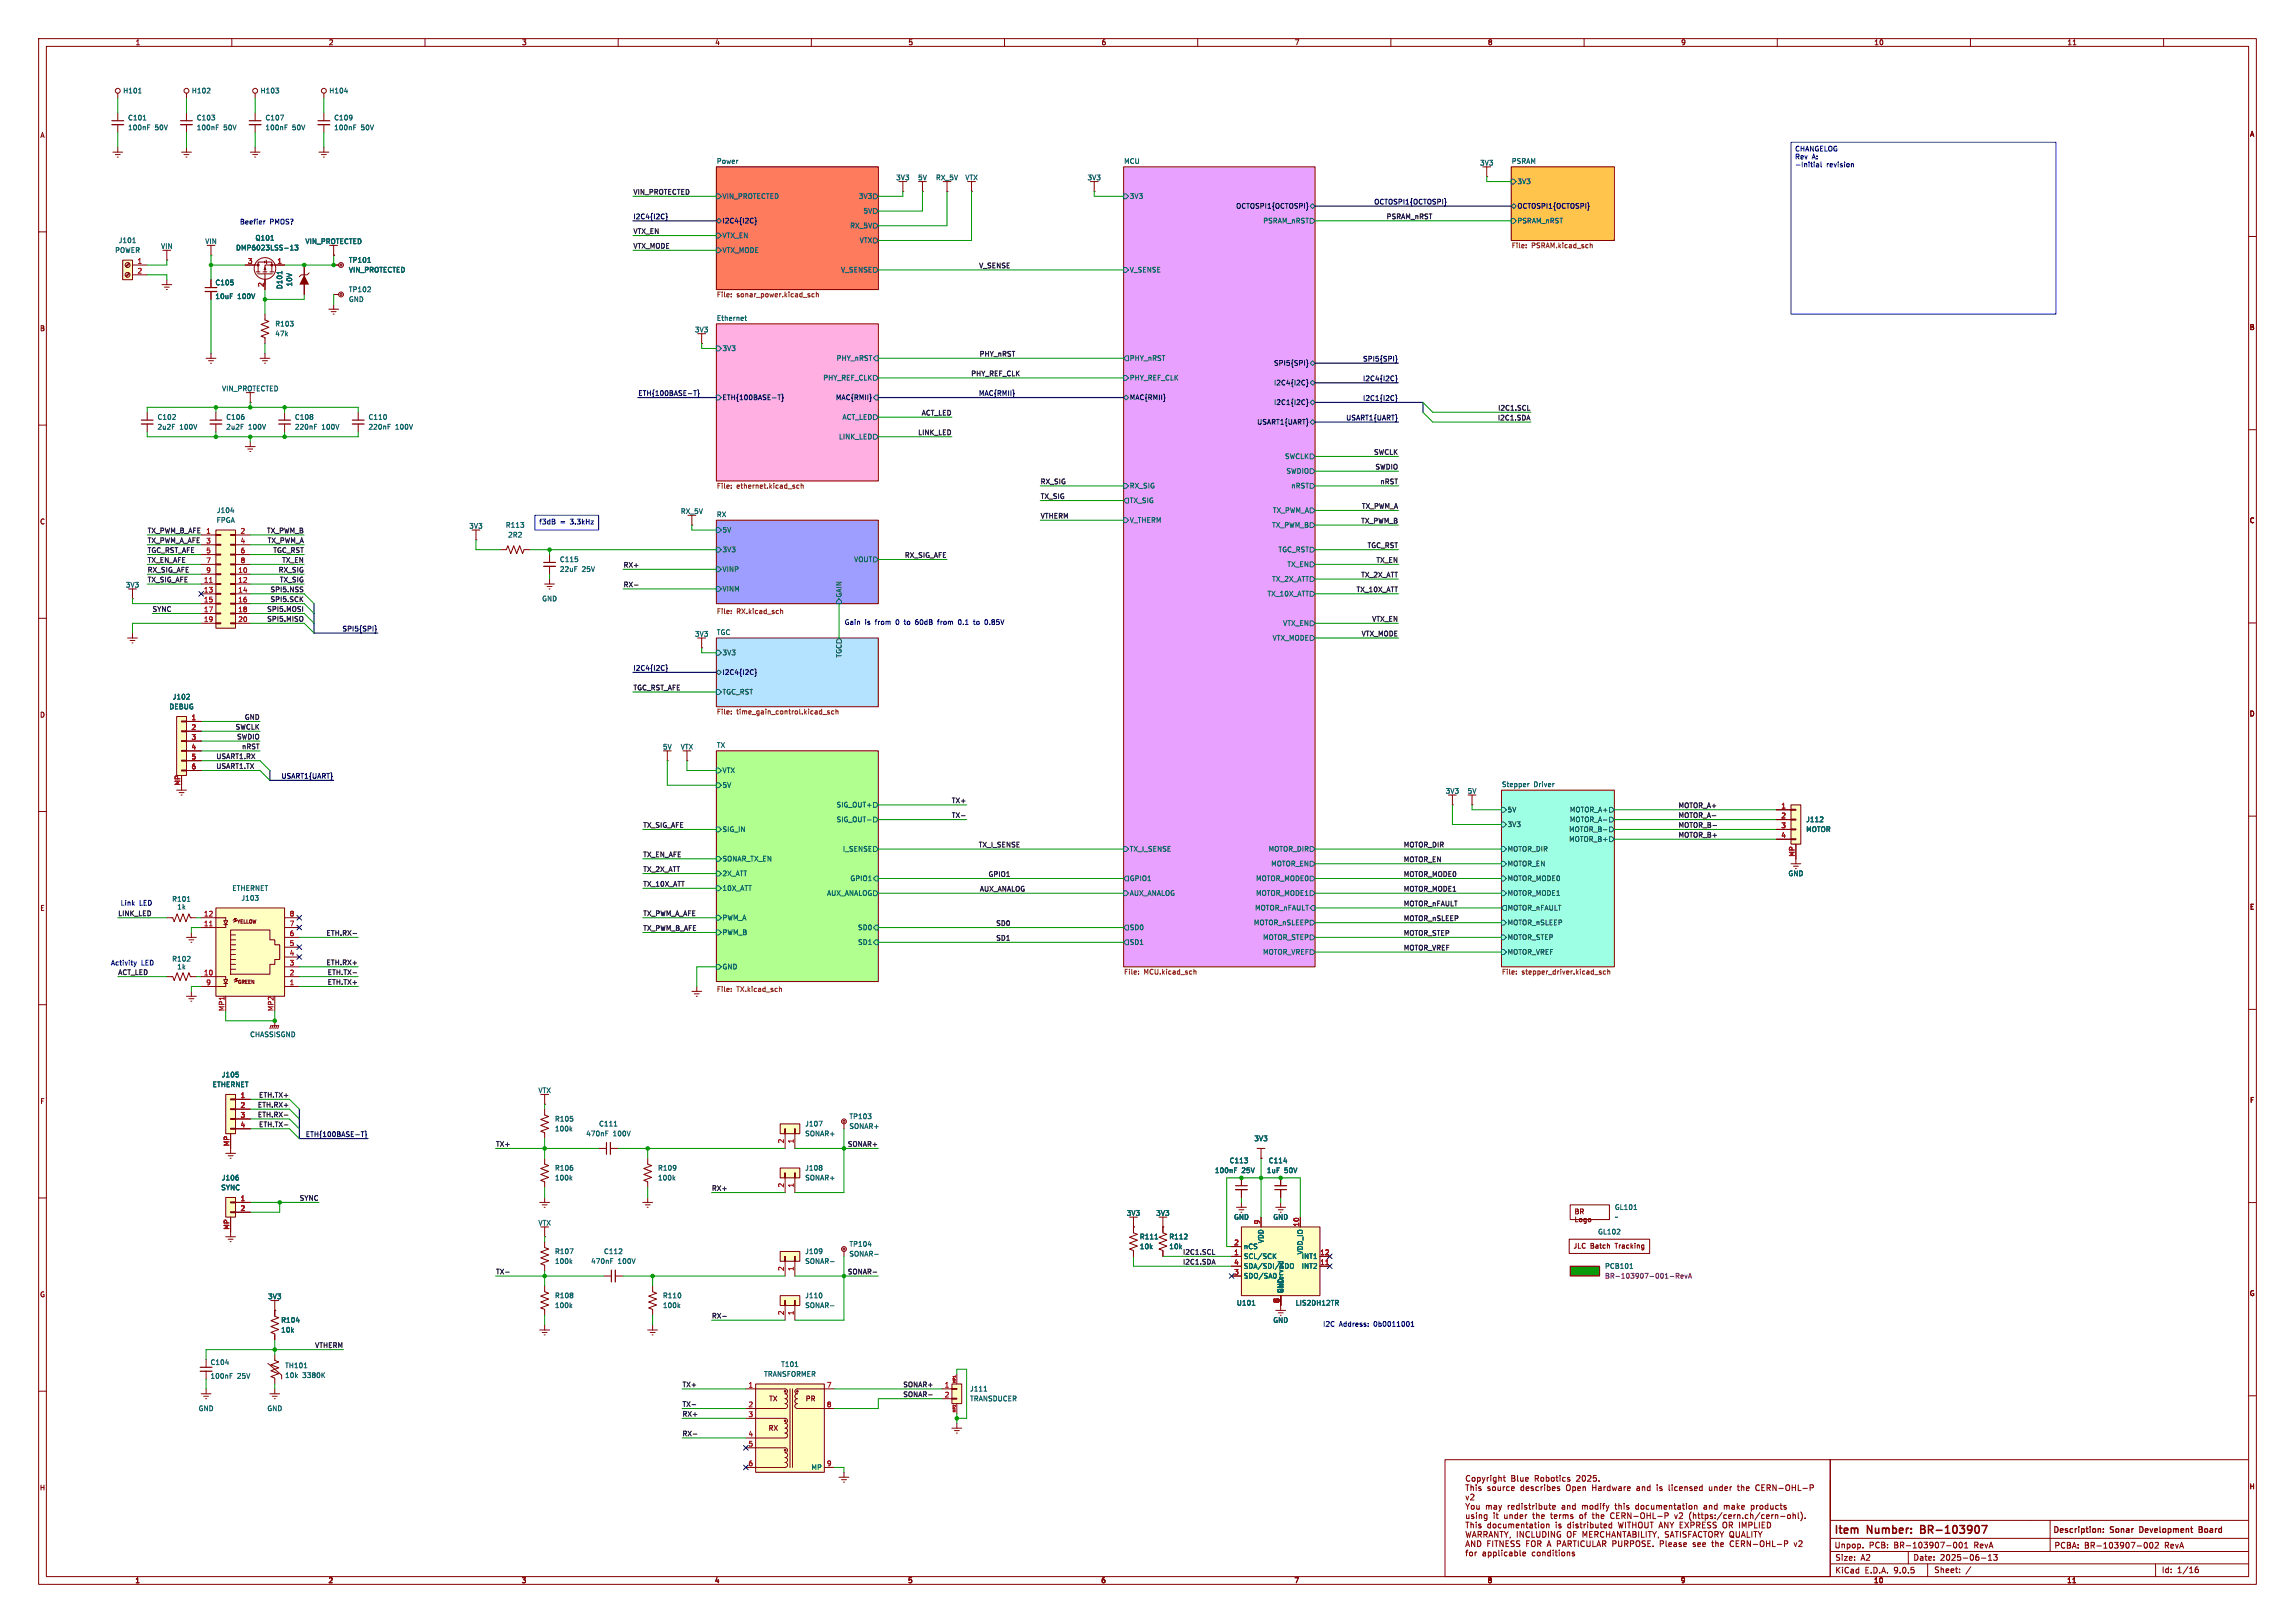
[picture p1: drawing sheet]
<svg xmlns="http://www.w3.org/2000/svg" width="594mm" height="420mm" viewBox="0 0 594 420" stroke-linecap="round" stroke-linejoin="round" font-family="sans-serif">
<defs><g id="words">
<g font-size="2.8" fill="#840000">
<text x="474.6" y="397.5">Item</text>
<text x="483.4" y="397.5">Number:</text>
<text x="498" y="397.5">BR-103907</text>
</g>
<g font-size="2.1" fill="#840000">
<text x="379.1" y="393.3">Copyright</text>
<text x="391" y="393.3">Blue</text>
<text x="397.2" y="393.3">Robotics</text>
<text x="421.6" y="393.3">source</text>
<text x="430.3" y="393.3">describes</text>
<text x="442.3" y="393.3">Open</text>
<text x="449.1" y="393.3">Hardware</text>
<text x="460.8" y="393.3">and</text>
<text x="466.2" y="393.3">is</text>
<text x="474.7" y="400.9">Unpop.</text>
<text x="483.7" y="400.9">PCB:</text>
<text x="490.3" y="400.9">BR-103907-001</text>
<text x="511.1" y="400.9">RevA</text>
<text x="531.3" y="397.1">Description:</text>
<text x="531.6" y="400.9">PCBA:</text>
<text x="539.4" y="400.9">BR-103907-002</text>
<text x="546.3" y="397.1">Sonar</text>
<text x="554.5" y="397.1">Development</text>
<text x="560.3" y="400.9">RevA</text>
<text x="570.4" y="397.1">Board</text>
<text x="474.9" y="404.1">Size:</text>
<text x="474.9" y="407.4">KiCad</text>
<text x="481.6" y="404.1">A2</text>
<text x="482.6" y="407.4">E.D.A.</text>
<text x="490.2" y="407.4">9.0.5</text>
<text x="495.1" y="404.1">Date:</text>
<text x="500.5" y="407.3">Sheet:</text>
<text x="502.1" y="404.1">2025-06-13</text>
<text x="559.4" y="407.3">Id:</text>
<text x="563.5" y="407.3">1/16</text>
</g>
<g font-size="1.8" fill="#840000">
<text x="35" y="11.9">1</text>
<text x="85" y="11.9">2</text>
<text x="135" y="11.9">3</text>
<text x="185" y="11.9">4</text>
<text x="235" y="11.9">5</text>
<text x="285" y="11.9">6</text>
<text x="335" y="11.9">7</text>
<text x="385" y="11.9">8</text>
<text x="435" y="11.9">9</text>
<text x="485" y="11.9">10</text>
<text x="535" y="11.9">11</text>
<text x="10.3" y="35.9">A</text>
<text x="582.3" y="35.6">A</text>
<text x="10.3" y="85.9">B</text>
<text x="582.2" y="85.6">B</text>
<text x="10.3" y="135.9">C</text>
<text x="582.2" y="135.6">C</text>
<text x="10.3" y="185.9">D</text>
<text x="582.2" y="185.6">D</text>
<text x="10.3" y="235.9">E</text>
<text x="582.2" y="235.6">E</text>
<text x="10.3" y="285.9">F</text>
<text x="582.3" y="285.6">F</text>
<text x="407.4" y="314.5">BR</text>
<text x="407.4" y="316.6">Logo</text>
<text x="407.2" y="323.4">JLC</text>
<text x="411.6" y="323.4">Batch</text>
<text x="418.2" y="323.4">Tracking</text>
<text x="10.3" y="335.9">G</text>
<text x="582.2" y="335.6">G</text>
<text x="199" y="362.8">TX</text>
<text x="208.4" y="362.8">PR</text>
<text x="198.8" y="370.4">RX</text>
<text x="10.2" y="385.9">H</text>
<text x="582.1" y="385.6">H</text>
<text x="34.9" y="409.9">1</text>
<text x="84.9" y="409.9">2</text>
<text x="134.9" y="409.9">3</text>
<text x="184.9" y="409.9">4</text>
<text x="234.9" y="409.9">5</text>
<text x="284.9" y="409.9">6</text>
<text x="334.9" y="409.9">7</text>
<text x="384.9" y="409.9">8</text>
<text x="434.9" y="409.9">9</text>
<text x="484.9" y="409.9">10</text>
<text x="534.9" y="409.9">11</text>
</g>
<g font-size="1.8" fill="#006464">
<text x="31.8" y="24.4">H101</text>
<text x="49.5" y="24.4">H102</text>
<text x="67.3" y="24.4">H103</text>
<text x="85.1" y="24.4">H104</text>
<text x="33" y="31.3">C101</text>
<text x="33" y="33.9">100nF</text>
<text x="40.1" y="33.9">50V</text>
<text x="50.8" y="31.3">C103</text>
<text x="50.8" y="33.9">100nF</text>
<text x="57.8" y="33.9">50V</text>
<text x="68.6" y="31.3">C107</text>
<text x="68.6" y="33.9">100nF</text>
<text x="75.6" y="33.9">50V</text>
<text x="86.4" y="31.3">C109</text>
<text x="86.4" y="33.9">100nF</text>
<text x="93.4" y="33.9">50V</text>
<text x="185.4" y="42.5">Power</text>
<text x="231.8" y="46.8">3V3</text>
<text x="237.5" y="46.8">5V</text>
<text x="242.1" y="46.8">RX_5V</text>
<text x="249.7" y="46.8">VTX</text>
<text x="281.4" y="46.8">3V3</text>
<text x="290.8" y="42.5">MCU</text>
<text x="383" y="43">3V3</text>
<text x="391.2" y="42.5">PSRAM</text>
<text x="392.6" y="47.9">3V3</text>
<text x="186.9" y="51.7">VIN_PROTECTED</text>
<text x="222.2" y="51.7">3V3</text>
<text x="292.3" y="51.7">3V3</text>
<text x="219.9" y="59.3">RX_5V</text>
<text x="223.4" y="55.5">5V</text>
<text x="326.8" y="58">PSRAM_nRST</text>
<text x="392.6" y="58">PSRAM_nRST</text>
<text x="29.7" y="65.6">POWER</text>
<text x="30.6" y="63.1">J101</text>
<text x="41.6" y="64.6">VIN</text>
<text x="53" y="63.3">VIN</text>
<text x="61" y="65">DMP6023LSS-13</text>
<text x="66" y="62.5">Q101</text>
<text x="78.9" y="63.3">VIN_PROTECTED</text>
<text x="186.9" y="61.8">VTX_EN</text>
<text x="186.9" y="65.6">VTX_MODE</text>
<text x="222.4" y="63.1">VTX</text>
<text x="90.2" y="68.2">TP101</text>
<text x="90.2" y="70.7">VIN_PROTECTED</text>
<text x="217.6" y="70.7">V_SENSE</text>
<text x="292.3" y="70.7">V_SENSE</text>
<text x="55.6" y="74">C105</text>
<text x="55.6" y="77.6">10uF</text>
<text x="61.5" y="77.6">100V</text>
<text x="73.3" y="74.9" transform="rotate(-90 73.3 74.9)">D101</text>
<text x="75.8" y="74.2" transform="rotate(-90 75.8 74.2)">10V</text>
<text x="90.2" y="75.8">TP102</text>
<text x="90.2" y="78.3">GND</text>
<text x="185.4" y="83.1">Ethernet</text>
<text x="71.1" y="84.7">R103</text>
<text x="71.1" y="87.2">47k</text>
<text x="179.8" y="86.2">3V3</text>
<text x="186.9" y="91">3V3</text>
<text x="216.4" y="93.6">PHY_nRST</text>
<text x="292.3" y="93.6">PHY_nRST</text>
<text x="57.4" y="101.4">VIN_PROTECTED</text>
<text x="213" y="98.7">PHY_REF_CLK</text>
<text x="292.3" y="98.7">PHY_REF_CLK</text>
<text x="40.6" y="108.8">C102</text>
<text x="40.6" y="111.4">2u2F</text>
<text x="46.5" y="111.4">100V</text>
<text x="58.4" y="108.8">C106</text>
<text x="58.4" y="111.4">2u2F</text>
<text x="64.3" y="111.4">100V</text>
<text x="76.2" y="108.8">C108</text>
<text x="76.2" y="111.4">220nF</text>
<text x="83.2" y="111.4">100V</text>
<text x="95.3" y="108.8">C110</text>
<text x="95.3" y="111.4">220nF</text>
<text x="102.3" y="111.4">100V</text>
<text x="217" y="113.9">LINK_LED</text>
<text x="217.9" y="108.8">ACT_LED</text>
<text x="332.5" y="119">SWCLK</text>
<text x="332.8" y="122.8">SWDIO</text>
<text x="292.3" y="126.6">RX_SIG</text>
<text x="292.3" y="130.4">TX_SIG</text>
<text x="334.1" y="126.6">nRST</text>
<text x="56" y="135.5">FPGA</text>
<text x="56" y="132.9">J104</text>
<text x="121.3" y="137">3V3</text>
<text x="130.8" y="136.8">R113</text>
<text x="176.1" y="133.2">RX_5V</text>
<text x="185.4" y="133.9">RX</text>
<text x="292.3" y="135.5">V_THERM</text>
<text x="329.1" y="136.8">TX_PWM_B</text>
<text x="329.3" y="132.9">TX_PWM_A</text>
<text x="131.4" y="139.3">2R2</text>
<text x="186.9" y="143.1">3V3</text>
<text x="186.9" y="138">5V</text>
<text x="330.8" y="143.1">TGC_RST</text>
<text x="144.8" y="145.6">C115</text>
<text x="144.8" y="148.2">22uF</text>
<text x="150.6" y="148.2">25V</text>
<text x="186.9" y="148.2">VINP</text>
<text x="220.9" y="145.6">VOUT</text>
<text x="333.1" y="146.9">TX_EN</text>
<text x="32.4" y="152.2">3V3</text>
<text x="140.2" y="155.8">GND</text>
<text x="186.9" y="153.3">VINM</text>
<text x="218" y="154.7" transform="rotate(-90 218 154.7)">GAIN</text>
<text x="327.9" y="154.5">TX_10X_ATT</text>
<text x="329.1" y="150.7">TX_2X_ATT</text>
<text x="179.8" y="164.9">3V3</text>
<text x="185.4" y="164.4">TGC</text>
<text x="329.3" y="166">VTX_MODE</text>
<text x="332" y="162.2">VTX_EN</text>
<text x="186.9" y="169.8">3V3</text>
<text x="218" y="170.3" transform="rotate(-90 218 170.3)">TGC</text>
<text x="186.9" y="179.9">TGC_RST</text>
<text x="43.7" y="183.7">DEBUG</text>
<text x="44.6" y="181.2">J102</text>
<text x="171.5" y="194.2">5V</text>
<text x="176.1" y="194.2">VTX</text>
<text x="185.4" y="193.6">TX</text>
<text x="186.9" y="200.3">VTX</text>
<text x="388.6" y="203.8">Stepper</text>
<text x="397" y="203.8">Driver</text>
<text x="186.9" y="204.1">5V</text>
<text x="216.4" y="209.1">SIG_OUT+</text>
<text x="374.1" y="205.6">3V3</text>
<text x="379.7" y="205.6">5V</text>
<text x="186.9" y="215.5">SIG_IN</text>
<text x="216.4" y="213">SIG_OUT-</text>
<text x="390.1" y="214.2">3V3</text>
<text x="390.1" y="210.4">5V</text>
<text x="406" y="215.5">MOTOR_B-</text>
<text x="406.2" y="210.4">MOTOR_A+</text>
<text x="406.2" y="213">MOTOR_A-</text>
<text x="467.4" y="213">J112</text>
<text x="467.4" y="215.5">MOTOR</text>
<text x="218" y="220.6">I_SENSE</text>
<text x="292.3" y="220.6">TX_I_SENSE</text>
<text x="328.2" y="220.6">MOTOR_DIR</text>
<text x="390.1" y="220.6">MOTOR_DIR</text>
<text x="406" y="218">MOTOR_B+</text>
<text x="186.9" y="223.1">SONAR_TX_EN</text>
<text x="186.9" y="226.9">2X_ATT</text>
<text x="328.9" y="224.4">MOTOR_EN</text>
<text x="390.1" y="224.4">MOTOR_EN</text>
<text x="462.8" y="226.9">GND</text>
<text x="44.4" y="233.5">R101</text>
<text x="60" y="230.7">ETHERNET</text>
<text x="62.4" y="233.3">J103</text>
<text x="186.9" y="230.7">10X_ATT</text>
<text x="213.9" y="232">AUX_ANALOG</text>
<text x="220" y="228.2">GPIO1</text>
<text x="292.3" y="232">AUX_ANALOG</text>
<text x="292.3" y="228.2">GPIO1</text>
<text x="325" y="228.2">MOTOR_MODE0</text>
<text x="325" y="232">MOTOR_MODE1</text>
<text x="390.1" y="228.2">MOTOR_MODE0</text>
<text x="390.1" y="232">MOTOR_MODE1</text>
<text x="45.8" y="235.6">1k</text>
<text x="186.9" y="238.4">PWM_A</text>
<text x="324.4" y="239.6">MOTOR_nSLEEP</text>
<text x="324.7" y="235.8">MOTOR_nFAULT</text>
<text x="390.1" y="235.8">MOTOR_nFAULT</text>
<text x="390.1" y="239.6">MOTOR_nSLEEP</text>
<text x="186.9" y="242.2">PWM_B</text>
<text x="222" y="240.9">SD0</text>
<text x="222" y="244.7">SD1</text>
<text x="292.3" y="240.9">SD0</text>
<text x="292.3" y="244.7">SD1</text>
<text x="326.8" y="243.4">MOTOR_STEP</text>
<text x="390.1" y="243.4">MOTOR_STEP</text>
<text x="44.4" y="249">R102</text>
<text x="45.8" y="251.1">1k</text>
<text x="186.9" y="251.1">GND</text>
<text x="326.8" y="247.2">MOTOR_VREF</text>
<text x="390.1" y="247.2">MOTOR_VREF</text>
<text x="64.6" y="268.6">CHASSISGND</text>
<text x="54.9" y="281.5">ETHERNET</text>
<text x="57.3" y="279">J105</text>
<text x="139.2" y="283.1">VTX</text>
<text x="143.5" y="290.4">R105</text>
<text x="143.5" y="293">100k</text>
<text x="154.9" y="291.7">C111</text>
<text x="208.3" y="291.7">J107</text>
<text x="219.7" y="289.8">TP103</text>
<text x="219.7" y="292.3">SONAR+</text>
<text x="151.6" y="294.2">470nF</text>
<text x="158.6" y="294.2">100V</text>
<text x="208.3" y="294.2">SONAR+</text>
<text x="324.5" y="295.5">3V3</text>
<text x="57.3" y="305.7">J106</text>
<text x="143.5" y="303.1">R106</text>
<text x="143.5" y="305.7">100k</text>
<text x="170.2" y="303.1">R109</text>
<text x="170.2" y="305.7">100k</text>
<text x="208.3" y="303.1">J108</text>
<text x="208.3" y="305.7">SONAR+</text>
<text x="314.3" y="303.8">100nF</text>
<text x="318.1" y="301.2">C113</text>
<text x="321.4" y="303.8">25V</text>
<text x="327.8" y="303.8">1uF</text>
<text x="328.3" y="301.2">C114</text>
<text x="332.4" y="303.8">50V</text>
<text x="57.1" y="308.2">SYNC</text>
<text x="139.2" y="317.3">VTX</text>
<text x="291.5" y="314.8">3V3</text>
<text x="299.1" y="314.8">3V3</text>
<text x="319.3" y="315.8">GND</text>
<text x="329.4" y="315.8">GND</text>
<text x="417.8" y="315.8">~</text>
<text x="417.8" y="313.3">GL101</text>
<text x="219.7" y="322.8">TP104</text>
<text x="294.9" y="320.9">R111</text>
<text x="294.9" y="323.4">10k</text>
<text x="302.5" y="320.9">R112</text>
<text x="302.5" y="323.4">10k</text>
<text x="321.8" y="323.4">nCS</text>
<text x="327.3" y="321.8" transform="rotate(-90 327.3 321.8)">VDD</text>
<text x="413.5" y="319.6">GL102</text>
<text x="143.5" y="324.7">R107</text>
<text x="143.5" y="327.3">100k</text>
<text x="152.9" y="327.3">470nF</text>
<text x="156.2" y="324.7">C112</text>
<text x="159.9" y="327.3">100V</text>
<text x="208.3" y="324.7">J109</text>
<text x="208.3" y="327.3">SONAR-</text>
<text x="219.7" y="325.3">SONAR-</text>
<text x="321.8" y="326">SCL/SCK</text>
<text x="321.8" y="328.5">SDA/SDI/SDO</text>
<text x="336.8" y="326">INT1</text>
<text x="336.8" y="328.5">INT2</text>
<text x="337.4" y="324.7" transform="rotate(-90 337.4 324.7)">VDD_IO</text>
<text x="415.3" y="328.5">PCB101</text>
<text x="321.8" y="331.1">SDO/SA0</text>
<text x="332.3" y="334.8" transform="rotate(-90 332.3 334.8)">Reserved</text>
<text x="332.3" y="334.8" transform="rotate(-90 332.3 334.8)">GND</text>
<text x="69.3" y="336.4">3V3</text>
<text x="143.5" y="336.1">R108</text>
<text x="143.5" y="338.7">100k</text>
<text x="171.5" y="336.1">R110</text>
<text x="171.5" y="338.7">100k</text>
<text x="208.3" y="336.1">J110</text>
<text x="208.3" y="338.7">SONAR-</text>
<text x="320" y="338">U101</text>
<text x="335.2" y="338">LIS2DH12TR</text>
<text x="72.7" y="342.5">R104</text>
<text x="72.7" y="345">10k</text>
<text x="329.4" y="342.5">GND</text>
<text x="54.4" y="353.4">C104</text>
<text x="202.1" y="353.9">T101</text>
<text x="54.4" y="357">100nF</text>
<text x="61.4" y="357">25V</text>
<text x="73.7" y="356.8">10k</text>
<text x="73.7" y="354.2">TH101</text>
<text x="78.3" y="356.8">3380K</text>
<text x="197.7" y="356.5">TRANSFORMER</text>
<text x="51.3" y="365.4">GND</text>
<text x="69.1" y="365.4">GND</text>
<text x="251" y="360.3">J111</text>
<text x="251" y="362.8">TRANSDUCER</text>
<text x="209.9" y="380.6">MP</text>
</g>
<g font-size="1.8" fill="#0000c2">
<text x="464.5" y="39.5">CHANGELOG</text>
<text x="464.5" y="41.6">Rev</text>
<text x="469" y="41.6">A:</text>
<text x="464.5" y="43.6">-Initial</text>
<text x="472.7" y="43.6">revision</text>
<text x="62" y="58.3">Beefier</text>
<text x="69.8" y="58.3">PMOS?</text>
<text x="139.4" y="136">f3dB</text>
<text x="145" y="136">=</text>
<text x="147.7" y="136">3.3kHz</text>
<text x="218.5" y="161.9">Gain</text>
<text x="223.9" y="161.9">is</text>
<text x="226.7" y="161.9">from</text>
<text x="232.2" y="161.9">0</text>
<text x="234.6" y="161.9">to</text>
<text x="237.7" y="161.9">60dB</text>
<text x="243.7" y="161.9">from</text>
<text x="249.3" y="161.9">0.1</text>
<text x="253.5" y="161.9">to</text>
<text x="256.5" y="161.9">0.85V</text>
<text x="31.1" y="234.5">Link</text>
<text x="36.1" y="234.5">LED</text>
<text x="28.6" y="250">Activity</text>
<text x="36.5" y="250">LED</text>
<text x="342.3" y="343.5">I2C</text>
<text x="346.6" y="343.5">Address:</text>
<text x="355.7" y="343.5">0b0011001</text>
</g>
<g font-size="1.8" fill="#0f0f0f">
<text x="163.8" y="50.5">VIN_PROTECTED</text>
<text x="358.8" y="56.8">PSRAM_nRST</text>
<text x="163.8" y="60.6">VTX_EN</text>
<text x="163.8" y="64.4">VTX_MODE</text>
<text x="253.3" y="69.5">V_SENSE</text>
<text x="253.4" y="92.4">PHY_nRST</text>
<text x="251.3" y="97.4">PHY_REF_CLK</text>
<text x="238.4" y="107.6">ACT_LED</text>
<text x="387.6" y="106.3">I2C1.SCL</text>
<text x="237.5" y="112.7">LINK_LED</text>
<text x="387.6" y="108.9">I2C1.SDA</text>
<text x="355.5" y="117.8">SWCLK</text>
<text x="269.2" y="125.4">RX_SIG</text>
<text x="355.9" y="121.6">SWDIO</text>
<text x="357.2" y="125.4">nRST</text>
<text x="269.2" y="129.2">TX_SIG</text>
<text x="352.4" y="131.7">TX_PWM_A</text>
<text x="269.2" y="134.3">VTHERM</text>
<text x="352.2" y="135.5">TX_PWM_B</text>
<text x="38.1" y="138.1">TX_PWM_B_AFE 1</text>
<text x="38.1" y="143.2">TGC_RST_AFE</text>
<text x="38.1" y="140.6">TX_PWM_A_AFE 3</text>
<text x="69" y="138.1">TX_PWM_B</text>
<text x="69.2" y="140.6">TX_PWM_A</text>
<text x="70.6" y="143.2">TGC_RST</text>
<text x="353.8" y="141.9">TGC_RST</text>
<text x="38.1" y="148.2">RX_SIG_AFE</text>
<text x="38.1" y="145.7">TX_EN_AFE</text>
<text x="72" y="148.2">RX_SIG</text>
<text x="72.9" y="145.7">TX_EN</text>
<text x="161.3" y="147">RX+</text>
<text x="234.1" y="144.4">RX_SIG_AFE</text>
<text x="352.2" y="149.5">TX_2X_ATT</text>
<text x="356.1" y="145.7">TX_EN</text>
<text x="38.1" y="150.8">TX_SIG_AFE</text>
<text x="69.9" y="155.9">SPI5.SCK</text>
<text x="69.9" y="153.3">SPI5.NSS</text>
<text x="72.3" y="150.8">TX_SIG</text>
<text x="161.3" y="152.1">RX-</text>
<text x="351" y="153.3">TX_10X_ATT</text>
<text x="39.4" y="158.4">SYNC</text>
<text x="69" y="160.9">SPI5.MISO</text>
<text x="69" y="158.4">SPI5.MOSI</text>
<text x="355" y="160.9">VTX_EN</text>
<text x="352.3" y="164.8">VTX_MODE</text>
<text x="163.8" y="178.7">TGC_RST_AFE</text>
<text x="60.9" y="188.9">SWCLK</text>
<text x="61.2" y="191.4">SWDIO</text>
<text x="63.2" y="186.3">GND</text>
<text x="55.9" y="196.5">USART1.RX</text>
<text x="62.5" y="194">nRST</text>
<text x="55.9" y="199">USART1.TX</text>
<text x="246.2" y="207.9">TX+</text>
<text x="434.3" y="209.2">MOTOR_A+</text>
<text x="166.4" y="214.3">TX_SIG_AFE</text>
<text x="246.2" y="211.7">TX-</text>
<text x="434.3" y="211.7">MOTOR_A-</text>
<text x="434.3" y="214.3">MOTOR_B-</text>
<text x="166.4" y="221.9">TX_EN_AFE</text>
<text x="253.2" y="219.4">TX_I_SENSE</text>
<text x="363.2" y="219.4">MOTOR_DIR</text>
<text x="434.3" y="216.8">MOTOR_B+</text>
<text x="166.4" y="225.7">TX_2X_ATT</text>
<text x="255.7" y="227">GPIO1</text>
<text x="363.2" y="223.2">MOTOR_EN</text>
<text x="363.2" y="227">MOTOR_MODE0</text>
<text x="166.4" y="229.5">TX_10X_ATT</text>
<text x="253.5" y="230.8">AUX_ANALOG</text>
<text x="363.2" y="230.8">MOTOR_MODE1</text>
<text x="30.5" y="237.1">LINK_LED</text>
<text x="166.4" y="237.1">TX_PWM_A_AFE</text>
<text x="257.7" y="239.7">SD0</text>
<text x="363.2" y="234.6">MOTOR_nFAULT</text>
<text x="363.2" y="238.4">MOTOR_nSLEEP</text>
<text x="84.4" y="242.2">ETH.RX-</text>
<text x="166.4" y="241">TX_PWM_B_AFE</text>
<text x="257.7" y="243.5">SD1</text>
<text x="363.2" y="242.2">MOTOR_STEP</text>
<text x="84.4" y="249.8">ETH.RX+</text>
<text x="363.2" y="246">MOTOR_VREF</text>
<text x="30.5" y="252.4">ACT_LED</text>
<text x="84.7" y="252.4">ETH.TX-</text>
<text x="84.7" y="254.9">ETH.TX+</text>
<text x="66.6" y="286.7">ETH.RX+</text>
<text x="66.9" y="284.1">ETH.TX+</text>
<text x="66.6" y="289.2">ETH.RX-</text>
<text x="66.9" y="291.8">ETH.TX-</text>
<text x="128.3" y="296.8">TX+</text>
<text x="219.3" y="296.8">SONAR+</text>
<text x="77.4" y="310.8">SYNC</text>
<text x="184.1" y="308.3">RX+</text>
<text x="128.3" y="329.9">TX-</text>
<text x="219.3" y="329.9">SONAR-</text>
<text x="306.1" y="324.8">I2C1.SCL</text>
<text x="306.1" y="327.3">I2C1.SDA</text>
<text x="184.1" y="341.3">RX-</text>
<text x="81.4" y="348.9">VTHERM</text>
<text x="176.5" y="359.1">TX+</text>
<text x="233.7" y="359.1">SONAR+</text>
<text x="176.5" y="364.1">TX-</text>
<text x="233.7" y="361.6">SONAR-</text>
<text x="176.5" y="371.8">RX-</text>
<text x="176.5" y="366.7">RX+</text>
</g>
<g font-size="1.8" fill="#000084">
<text x="355.6" y="53">OCTOSPI1{OCTOSPI}</text>
<text x="163.8" y="56.8">I2C4{I2C}</text>
<text x="186.9" y="58">I2C4{I2C}</text>
<text x="319.8" y="54.2">OCTOSPI1{OCTOSPI}</text>
<text x="392.6" y="54.2">OCTOSPI1{OCTOSPI}</text>
<text x="329.6" y="94.8">SPI5{SPI}</text>
<text x="352.7" y="93.6">SPI5{SPI}</text>
<text x="329.6" y="99.9">I2C4{I2C}</text>
<text x="352.7" y="98.7">I2C4{I2C}</text>
<text x="165.1" y="102.5">ETH{100BASE-T}</text>
<text x="186.9" y="103.7">ETH{100BASE-T}</text>
<text x="216.2" y="103.7">MAC{RMII}</text>
<text x="253.3" y="102.5">MAC{RMII}</text>
<text x="292.3" y="103.7">MAC{RMII}</text>
<text x="329.6" y="105">I2C1{I2C}</text>
<text x="352.7" y="103.8">I2C1{I2C}</text>
<text x="325.3" y="110.1">USART1{UART}</text>
<text x="348.3" y="108.9">USART1{UART}</text>
<text x="88.5" y="163.5">SPI5{SPI}</text>
<text x="163.8" y="173.6">I2C4{I2C}</text>
<text x="186.9" y="174.9">I2C4{I2C}</text>
<text x="72.7" y="201.6">USART1{UART}</text>
<text x="79" y="294.3">ETH{100BASE-T}</text>
</g>
<g font-size="1.8" fill="#725600">
<text x="391.2" y="64.5">File:</text>
<text x="396.4" y="64.5">PSRAM.kicad_sch</text>
<text x="185.4" y="77.2">File:</text>
<text x="190.6" y="77.2">sonar_power.kicad_sch</text>
<text x="185.4" y="126.8">File:</text>
<text x="190.6" y="126.8">ethernet.kicad_sch</text>
<text x="185.4" y="159.2">File:</text>
<text x="190.6" y="159.2">RX.kicad_sch</text>
<text x="185.4" y="185.2">File:</text>
<text x="190.6" y="185.2">time_gain_control.kicad_sch</text>
<text x="185.4" y="257">File:</text>
<text x="190.6" y="257">TX.kicad_sch</text>
<text x="290.8" y="252.5">File:</text>
<text x="296.1" y="252.5">MCU.kicad_sch</text>
<text x="388.6" y="252.5">File:</text>
<text x="393.8" y="252.5">stepper_driver.kicad_sch</text>
</g>
<g font-size="1.8" fill="#a90000">
<text x="35.5" y="68.3">1</text>
<text x="35.5" y="70.9">2</text>
<text x="64.1" y="68.3">3</text>
<text x="71.7" y="68.3">1</text>
<text x="68.3" y="74.4" transform="rotate(-90 68.3 74.4)">2</text>
<text x="53.3" y="143.3">5</text>
<text x="62.2" y="138.2">2</text>
<text x="62.2" y="140.7">4</text>
<text x="62.2" y="143.3">6</text>
<text x="53.3" y="145.8">7</text>
<text x="53.3" y="148.3">9</text>
<text x="61.6" y="148.3">10</text>
<text x="62.2" y="145.8">8</text>
<text x="52.7" y="150.9">11</text>
<text x="52.7" y="153.4">13</text>
<text x="52.7" y="156">15</text>
<text x="61.6" y="150.9">12</text>
<text x="61.6" y="153.4">14</text>
<text x="61.6" y="156">16</text>
<text x="52.7" y="158.5">17</text>
<text x="52.7" y="161">19</text>
<text x="61.6" y="158.5">18</text>
<text x="61.6" y="161">20</text>
<text x="49.5" y="186.4">1</text>
<text x="49.5" y="189">2</text>
<text x="49.5" y="191.5">3</text>
<text x="49.5" y="194.1">4</text>
<text x="49.5" y="196.6">5</text>
<text x="46.7" y="203.4" transform="rotate(-90 46.7 203.4)">MP</text>
<text x="49.5" y="199.1">6</text>
<text x="460.9" y="209.3">1</text>
<text x="460.9" y="211.8">2</text>
<text x="460.9" y="214.4">3</text>
<text x="460.9" y="216.9">4</text>
<text x="464.6" y="221.8" transform="rotate(-90 464.6 221.8)">MP</text>
<text x="52.7" y="237.2">12</text>
<text x="52.7" y="239.8">11</text>
<text x="74.9" y="237.2">8</text>
<text x="74.9" y="239.8">7</text>
<text x="74.9" y="242.3">6</text>
<text x="74.9" y="244.9">5</text>
<text x="74.9" y="247.4">4</text>
<text x="74.9" y="249.9">3</text>
<text x="52.7" y="252.5">10</text>
<text x="53.3" y="255">9</text>
<text x="74.9" y="252.5">2</text>
<text x="74.9" y="255">1</text>
<text x="58.2" y="261.8" transform="rotate(-90 58.2 261.8)">MP1</text>
<text x="70.9" y="261.8" transform="rotate(-90 70.9 261.8)">MP2</text>
<text x="62.2" y="284.2">1</text>
<text x="62.2" y="286.8">2</text>
<text x="62.2" y="289.3">3</text>
<text x="62.2" y="291.8">4</text>
<text x="59.4" y="296.7" transform="rotate(-90 59.4 296.7)">MP</text>
<text x="202.9" y="296" transform="rotate(-90 202.9 296)">2</text>
<text x="205.5" y="296" transform="rotate(-90 205.5 296)">1</text>
<text x="62.2" y="310.9">1</text>
<text x="202.9" y="307.4" transform="rotate(-90 202.9 307.4)">2</text>
<text x="205.5" y="307.4" transform="rotate(-90 205.5 307.4)">1</text>
<text x="62.2" y="313.4">2</text>
<text x="326.1" y="316.9" transform="rotate(-90 326.1 316.9)">9</text>
<text x="336.3" y="317.5" transform="rotate(-90 336.3 317.5)">10</text>
<text x="59.4" y="318.3" transform="rotate(-90 59.4 318.3)">MP</text>
<text x="319.3" y="322.3">2</text>
<text x="202.9" y="329" transform="rotate(-90 202.9 329)">2</text>
<text x="205.5" y="329" transform="rotate(-90 205.5 329)">1</text>
<text x="319.3" y="324.9">1</text>
<text x="319.3" y="327.4">4</text>
<text x="319.3" y="329.9">3</text>
<text x="341.6" y="324.9">12</text>
<text x="341.6" y="327.4">11</text>
<text x="202.9" y="340.4" transform="rotate(-90 202.9 340.4)">2</text>
<text x="205.5" y="340.4" transform="rotate(-90 205.5 340.4)">1</text>
<text x="331.2" y="337.3" transform="rotate(-90 331.2 337.3)">7</text>
<text x="193.6" y="359.2">1</text>
<text x="213.9" y="359.2">7</text>
<text x="244.4" y="359.2">1</text>
<text x="193.6" y="364.2">2</text>
<text x="213.9" y="364.2">8</text>
<text x="244.4" y="361.7">2</text>
<text x="193.6" y="366.8">3</text>
<text x="193.6" y="371.9">4</text>
<text x="193.6" y="374.4">5</text>
<text x="193.6" y="379.5">6</text>
<text x="213.9" y="379.5">9</text>
</g>
<text font-size="1.8" fill="#840084" x="415.3" y="331.1">BR-103907-001-RevA</text>
<g font-size="1.2" fill="#840000">
<text x="61.3" y="239.2">YELLOW</text>
<text x="61.5" y="254.8">GREEN</text>
</g>
<g font-size=".9" fill="#a90000">
<text x="247.4" y="358" transform="rotate(-90 247.4 358)">MP1</text>
<text x="247.4" y="365.6" transform="rotate(-90 247.4 365.6)">MP2</text>
</g>
</g></defs>
<g fill="none" stroke="#840000" stroke-width=".26">
<path d="M10 10h574v400h-574zM12 12h570v396h-570zM60 10v2M110 10v2M160 10v2M210 10v2M260 10v2M310 10v2M360 10v2M410 10v2M460 10v2M510 10v2"/>
<path d="M536.6 11.6h.7M560 10v2M185.4 43.2h41.9v31.7h-41.9zM251.5 49.5h.1M251.5 47v2.5M283.2 49.5h.1M283.2 47v2.5M290.8 43.2h49.6v207h-49.6zM384.8 45.7h.1M384.8 43.2v2.5M391.2 43.2h26.6v19h-26.6zM10 60h2"/>
<path d="M581.9 61.2h2M185.4 83.8h41.9v40.7h-41.9zM10 110h2M581.9 111.2h2M185.4 134.6h41.9v21.6h-41.9zM10 160h2M185.4 165.1h41.9v17.8h-41.9zM581.9 161.2h2M172.7 196.9h.1M172.7 194.3v2.6M177.8 196.9h.1M177.8 194.3v2.6"/>
<path d="M185.4 194.3h41.9v59.7h-41.9zM10 210h2M388.6 204.5h29.2v45.7h-29.2zM581.9 211.2h2M43.2 237.5h1.5l.4 1 .7-2 .8 2 .8-2 .7 2 .8-2 .4 1h1.5M43.2 252.7h1.5l.4 1 .7-2 .8 2 .8-2 .7 2 .8-2 .4 1h1.5M48.3 257.8h2.5M48.9 258.4h1.3M49.4 259.1h.3M49.5 256.5v1.3M179.1 256.5h2.5M179.7 257.2h1.3"/>
<path d="M180.2 257.8h.3M180.3 255.3v1.2M10 260h2M581.9 261.2h2M167.6 299.7v1.5l1.1 .4-2.1 .8 2.1 .7-2.1 .8 2.1 .8-2.1 .7 1 .4v1.5M10 310h2M166.4 311.2h2.5M167 311.8h1.3M167.5 312.4h.3M167.6 309.9v1.3M293.4 315v4l1 .4-2 .8 2 .7-2 .8 2 .8-2 .7 1 .4v1.5M293.4 317.5h.1"/>
<path d="M301 317.5h.1M301 315v4l1 .4-2 .8 2 .7-2 .8 2 .8-2 .7 1 .4v1.5M581.9 311.2h2M141 332.7v1.6l1 .3-2 .8 2 .8-2 .7 2 .8-2 .8 1 .3v1.6M156.2 330.2h2M159.3 330.2h2M139.7 344.2h2.5M140.3 344.8h1.3M140.8 345.4h.3M141 342.9v1.3M10 360h2M374 377.7h99.7v30.3h-99.7z"/>
<path d="M473.7 377.7h108.2M473.7 377.7v30.3M581.9 361.2h2M379.4 384.2h.8M379.4 389.1l.5 .7M379.4 387.1l.4 1 .3-1M379.4 396.3l.4 1.5 .3-1.1 .3 1.1 .3-1.5M379.5 399.8h.7M379.8 384.2v1.5M379.8 393.9v1.5M379.9 389.8v.8M380.4 389.1l-.5 .7"/>
<path d="M380.4 382a.67 .67 0 0 0-.9 .6 .67 .67 0 0 0 .9 .6M380.6 386.8l.6-.2 .3 .5-.9 1h.9M380.7 384.2v1.5M380.7 393.9v1.5M380.7 384.9l.6-.1 .1 .9M380.9 389.7l.2-.1 .4 .1-.1 .8-.5-.1zM380.9 394.4l-.2 .1M381.1 397.8l.5-1.5 .5 1.5M381.1 382.4l.4-.1 .3 .3v.4l-.3 .3-.5-.3zM381.1 394.4l.3 .2v.8M381.2 397.4h.7M381.7 398.7v1.5l-.8-1.5v1.5"/>
<path d="M382.1 384.2v.2M382.1 384.7v1M382.1 394.4v1M382.2 389.6l.1 .9 .6-.1M382.4 382.4l.5-.1 .2 .3-.1 .6h-.6M382.4 382.3v1.5M382.4 398.7a.76 .76 0 0 1 .9 .8 .76 .76 0 0 1-.9 .7zM382.6 397.1l.7-.1 .1-.6-.8-.1v1.5M382.9 389.6v1M382.9 397.1l.5 .7M382.9 394.4l-.2 .2 .1 .2 .5 .2 .1 .2-.3 .2-.4-.1M383.1 394.4l.2 .1"/>
<path d="M383.3 384.8l-.4-.1-.2 .2 .1 .3 .5 .1v.4h-.6M383.6 382.3l.4 1M384 383.3l-.4 .5M384.1 397.1l.7-.1 .1-.6-.8-.1v1.5M384.4 382.3l-.4 1M384.4 397.1l.5 .7M384.7 389.7l.4-.1 .3 .2M384.7 389.6v1M384.9 382.3v1M385.1 399.4h.5M385.4 382.3l-.5 .3M385.4 389.8l.2-.2h.3l.1 1"/>
<path d="M385.4 389.8v.8M385.4 397.8l.5-1.5 .5 1.5M385.4 394.4l-.3 .3v.4l.3 .3 .4-.1M385.5 397.4h.7M385.6 384.8l-.3-.1-.2 .2v.3l.5 .1v.4h-.5M385.6 394.4l.2 .1M385.8 398.7h-.7v1.5M385.8 393.9v1.5M385.9 381.8v.2M385.9 382.3v1M386.4 398.7v1.5M386.4 384.9l.2-.2 .4 .2-.1 .8-.5-.1z"/>
<path d="M386.7 389.6h.6l.1 1M386.7 394.4l-.3 .3v.4l.3 .3 .5-.3v-.4l-.3-.3M386.9 398.7h.8M387.2 382.4l-.4-.1-.3 .3 .1 .6h.6M387.2 382.3v1.2l-.3 .3-.3-.1M387.3 398.7v1.5M387.4 389.9l-.8 .3 .3 .4 .5-.1M387.7 396.3v1.5l-.8-1.5v1.5M387.7 384.7l.1 1 .6-.1M387.9 389.6l.4 1M387.9 382.5l.6-.1 .1 .9M387.9 381.8v1.5"/>
<path d="M388.1 394.4l-.3 .3v.4l.3 .3 .4-.1M388.2 396.3h.9M388.3 390.6l-.4 .5M388.4 394.4l.1 .1M388.4 384.7v1M388.6 389.6l-.3 1M388.6 396.3v1.5M389.1 382.3h.5M389.1 384.7v1M389.1 398.7v1.5l-.9-1.5v1.5M389.1 394.4l.1 .9 .6-.1M389.3 381.8v1.3l.3 .2"/>
<path d="M389.4 396.3l.5 .8M389.4 392l.1 .9 .6-.1M389.5 384.7l-.4 .3M389.8 394.4v1M389.8 399.4h.5M389.9 397.1v.7M390.1 392v1M390.4 389.6v1M390.4 396.3l-.5 .8M390.5 394.5l.4-.1 .2 .2M390.5 394.4v1M390.5 398.7h-.7v1.5h.7"/>
<path d="M390.6 384.8l-.4-.1-.3 .3 .2 .7h.5M390.8 389.6l-.4 .2M390.9 397.7l-.1 .3M391.1 394.6l.3-.2 .3 .1 .1 .9M391.1 394.6v.8M391.2 385.2l.7-.1v-.3l-.5-.1-.2 .2 .1 .8h.6M391.2 390.1l.7-.2v-.3h-.5l-.2 .2 .1 .7h.6M391.3 381.8h.5l.3 .3-.3 .4 .3 .2v.3l-.2 .3h-.6zM391.3 382.5h.5M391.9 398.8l-.8 .1v.4l.7 .3 .1 .3-.3 .3-.5-.1M392.4 394.9l.7-.2v-.2l-.5-.1-.2 .2 .1 .7h.6M392.7 396.3v1.5"/>
<path d="M392.8 381.8v1.3l.2 .2M393.2 389.6h-.4l-.3 .2 .1 .7h.6M393.2 389.1v1.5M393.4 398.8l-.8 .1v.4l.6 .3 .2 .3-.3 .3-.6-.1M393.6 382.3v.9h.6M393.8 394.5h.6v.9M393.8 394.4v1M393.9 389.1v.1M393.9 389.6v1M394.2 382.3v1M394.3 396.3v1.5l-.9-1.5v1.5M394.4 384.8l-.5-.1-.3 .3 .2 .7h.6"/>
<path d="M394.4 384.2v1.5M394.9 382.8l.7-.1-.1-.3-.4-.1-.2 .2v.7h.6M394.9 394.4h.6M395 385.2l.7-.1-.1-.3-.4-.1-.2 .2 .1 .8h.5M395.1 393.9v1.3l.4 .2M395.1 389.6h-.3l-.2 .2v.2l.5 .1v.4h-.5M395.1 399.4h.5M395.6 389.6h.6M395.9 389.1v1.2l.3 .3M395.9 396.4a.67 .67 0 0 0-1 .7 .67 .67 0 0 0 1 .6M395.9 398.7h-.8v1.5M396 394.5h.6v.9"/>
<path d="M396.4 398.9l.3-.2a.5 .5 0 0 1 .7 .5v.5a.5 .5 0 0 1-.5 .5 .5 .5 0 0 1-.5-.5zM396.5 396.3v1.5h.7M396.6 392h.6M396.6 394.7l-.7 .3 .2 .4 .5-.1M396.7 389.6v1M396.9 384.8l-.4-.1-.2 .2 .1 .3 .5 .1v.4h-.6M397.1 394.4h.6M397.1 389.6l-.4 .2M397.4 393.9v1.3l.3 .2M397.4 382.6l.7-.1v-.5l-.7-.2v1.5M397.6 389.1v.1M397.6 389.6v1"/>
<path d="M397.7 382.6l.5 .7M397.7 396.3v1.2l.3 .3 .6-.3v-1.2M398 399.5l.7-.1 .1-.5-.8-.2v1.5M398.1 394h.1M398.2 393.9v.1M398.2 394.4v1M398.2 384.8l-.4-.1-.3 .3 .1 .7h.6M398.3 394h-.1M398.4 389.6h.4l.3 .2-.2 .7h-.5M398.4 389.1v1.5M398.4 399.5l.5 .7M398.9 384.7v1"/>
<path d="M398.9 394.5l.2-.1 .5 .1-.1 .8-.6-.1zM398.9 382.4l.4-.1 .3 .3v.4l-.3 .3-.5-.3zM399.3 384.7l-.4 .3M399.3 396.3a.76 .76 0 0 1 .9 .8 .76 .76 0 0 1-.9 .7zM399.7 389.6l.1 .9 .6-.1M399.8 384.2v.2M399.8 384.7v1M400.2 382.4l.4-.1 .3 .3-.1 .6h-.6M400.2 381.8v1.5M400.3 394.5h.6v.9M400.3 394.4v1M400.4 389.6v1"/>
<path d="M400.5 384.8l.4-.1 .3 .3-.1 .7h-.6M400.5 384.2v1.5M400.6 399.8h.7M400.8 396.3v1.5M400.9 389.6h.5M401.1 389.1v1.2l.3 .3M401.6 382.4l.4-.1 .3 .3v.4l-.3 .3-.5-.3zM401.8 385.2l.7-.1-.1-.3-.4-.1-.2 .2 .1 .8h.5M401.9 390.1l.7-.2-.1-.3h-.4l-.2 .2v.7h.6M402.4 396.3v1.5l-.9-1.5v1.5M402.7 382.3h.6M402.7 394h.1"/>
<path d="M402.8 393.9v.1M402.8 394.4v1M402.9 394h-.1M402.9 381.8v1.3l.4 .2M403.1 399.5l.7-.1 .1-.5-.8-.2v1.5M403.6 384.8l-.3-.1-.2 .2v.3l.5 .1v.4h-.5M403.8 381.8v.2M403.8 382.3v1M403.9 396.4a.68 .68 0 0 0-.9 .7 .68 .68 0 0 0 .9 .6v-.5h-.3M404 394.5l-.4-.1-.2 .2 .1 .2 .5 .2v.3h-.6M404.4 389.6h.5l.1 1M404.5 399.8h.7"/>
<path d="M405 389.9l-.7 .3 .2 .4 .5-.1M405.1 382.4l-.4-.1-.3 .3 .2 .6h.5M405.6 384.3l.2-.1a.5 .5 0 0 1 .6 .5v.5a.5 .5 0 0 1-.5 .5 .5 .5 0 0 1-.5-.5zM405.7 389.7l.6-.1 .1 1M405.7 389.6v1M405.7 396.5l.3-.2a.5 .5 0 0 1 .6 .5v.5a.5 .5 0 0 1-.5 .5 .5 .5 0 0 1-.5-.5zM405.9 399.5l.7-.1v-.5l-.7-.2v1.5M406.2 399.5l.5 .7M406.3 382.4l-.4-.1-.2 .2 .1 .2 .5 .2v.3h-.6M406.5 393.9v1.5M406.5 394.5l-.4-.1-.3 .3 .1 .6h.6M407.1 392h-.4l-.2 .2 .1 .2 .5 .1v.4h-.6"/>
<path d="M407.1 384.8l.4-.1 .3 .3-.2 .7h-.5M407.1 384.7v1.5M407.1 398.7h.9M407.2 393.9v.1M407.2 394.4v1M407.3 397h.5M407.6 398.7v1.5M407.7 389.6h-.4l-.3 .2 .1 .7h.6M407.7 389.1v1.5M408 396.3h-.7v1.5M408.1 382l.5-.2 .3 .4-.9 1.1h.9M408.4 385.2l.7-.1-.1-.3-.4-.1-.2 .2v.8h.6"/>
<path d="M408.4 394.5l-.3-.1-.2 .2v.2l.5 .2v.3h-.5M408.5 398.7v1.5M408.9 394.4h.6M408.9 392.1l.2-.1 .5 .1-.1 .8-.6-.1zM409.1 393.9v1.3l.4 .2M409.6 389.7l.4-.1 .2 .2M409.6 389.6v1M409.6 382l.3-.2a.8 .8 0 0 1 .5 .8 .8 .8 0 0 1-.5 .7l-.4-.6zM409.7 384.9l.6-.1 .1 .9M409.7 384.7v1M409.7 397.8v-1.5l.5 1.1 .5-1.1v1.5M410 394.4v1"/>
<path d="M410.1 392h.5M410.1 398.9a.67 .67 0 0 0-1 .6 .67 .67 0 0 0 1 .6M410.2 389.8l.2-.2h.4l.1 1M410.2 389.8v.8M410.4 394.4l-.4 .3M410.6 391.5l-.3 .2v1.3M410.7 398.7v1.2l.3 .3 .6-.3v-1.2M410.9 393.9v.1M410.9 394.4v1M410.9 382l.6-.2 .3 .4-.9 1.1h.9M411.4 397h.5M411.6 389.7l.2-.1 .4 .1-.1 .8-.5-.1z"/>
<path d="M411.6 394.5l.5-.1 .3 .3-.2 .6h-.6M411.6 393.9v1.5M412.1 392h.5M412.1 396.3h-.7v1.5h.7M412.2 384.2v1.5M412.2 384.9h.9M412.3 391.5v1.3l.3 .2M412.3 398.7v1.5h.7M412.8 397.1l.7-.1 .1-.6-.8-.1v1.5M413 394.4l.1 .9 .5-.1M413.1 384.2v1.5M413.1 392.1l.6-.1 .1 1"/>
<path d="M413.1 391.5v1.5M413.1 381.8h-.7v.7h.7v.7l-.2 .1-.5-.1M413.1 397.1l.5 .7M413.4 399.8h.7M413.6 389.6h-.5l-.2 .2 .1 .7h.6M413.6 389.1v1.5M413.6 394.4v1M413.8 384.8h.6v.9M413.9 383.2v.1M414.1 394.4h.6M414.3 389.1v.1M414.3 389.6v1"/>
<path d="M414.4 393.9v1.3l.3 .2M414.4 392.5l.7-.2v-.3h-.5l-.2 .2 .1 .7h.6M414.4 385.1l-.7 .3 .2 .3h.5M414.8 389.6h.6M414.8 399.5l.7-.1 .1-.5-.8-.2v1.5M415.1 394.9l.8-.2-.1-.2-.4-.1-.3 .2 .1 .7h.6M415.1 384.7v1M415.1 396.4a.67 .67 0 0 0-.9 .7 .67 .67 0 0 0 .9 .6M415.1 399.5l.5 .7M415.4 389.1l-.4 .2v1.3M415.6 384.7l-.5 .3M415.7 389.6l.4 1"/>
<path d="M415.8 397h.8M415.8 396.3v1.5M416.1 390.6l-.4 .5M416.4 389.6l-.3 1M416.6 396.3v1.5M416.7 384.8l-.4-.1-.3 .3 .1 .7h.6M416.7 384.2v1.5M417.1 394.5l-.4-.1-.3 .3 .2 .6h.5M417.1 393.9v1.5M417.1 397.8l.5-1.5 .5 1.5M417.3 384.7l.3 1 .3-.7 .2 .7 .3-1M417.3 397.4h.7"/>
<path d="M417.4 399.5l.7-.1 .1-.5-.8-.2v1.5M417.8 391.6a.67 .67 0 0 0-1 .6 .67 .67 0 0 0 1 .6M417.9 389.6h.6M418.1 389.1v1.2l.4 .3M418.4 392.2h.5M418.9 393.9l.3 1.5 .3-1.1 .3 1.1 .3-1.5M418.9 398.7v1.2l.3 .3 .6-.3v-1.2M419 389.7l.6-.1v1M419 389.1v1.5M419 384.8h.6v.9M419.1 391.5h-.7v1.5h.7M419.5 396.3v1.5l-.9-1.5v1.5"/>
<path d="M419.6 385.1l-.7 .3 .2 .3h.5M419.8 392.3l.7-.1 .1-.6-.8-.1v1.5M420 396.3h.9M420.1 392.3l.5 .7M420.4 389.1v.1M420.4 389.6v1M420.4 384.7v1M420.4 396.3v1.5M420.5 399.5l.7-.1 .1-.5-.8-.2v1.5M420.7 393.9v1.5M420.8 384.7l-.4 .3M420.9 399.5l.5 .7"/>
<path d="M421.1 397.8l.5-1.5 .5 1.5M421.2 385.2l.7-.1v-.3l-.5-.1-.2 .2 .1 .8h.6M421.3 397.4h.7M421.6 389.6h-.4l-.2 .2 .1 .2 .5 .1v.4h-.6M421.6 393.9v1.5M422 399.5l.7-.1 .1-.5-.8-.2v1.5M422.6 393.9v1.5M422.6 394.6h.8M422.6 396.3h.5l.3 .3-.3 .4 .3 .2 .1 .3-.3 .3h-.6zM422.6 397h.5M423.4 393.9v1.5M423.5 398.9l.3-.2a.5 .5 0 0 1 .6 .5v.5a.5 .5 0 0 1-.5 .5 .5 .5 0 0 1-.5-.5z"/>
<path d="M423.7 384.8h.6l.1 .9M424.1 389.6h-.5l-.2 .2 .1 .7h.6M424.1 389.1v1.5M424.1 396.3v1.5M424.3 394l-.2 .9a.5 .5 0 0 0 .5 .5 .5 .5 0 0 0 .5-.5l-.2-.9M424.4 385.1l-.8 .3 .3 .3h.5M424.8 389.7l.2-.1 .4 .1v.8l-.6-.1zM424.9 396.3v1.5h.7M425.1 384.9l.5-.1 .1 .9M425.1 384.7v1M425.7 393.9v1.2l.3 .3 .6-.3v-1.2M425.9 398.8l-.8 .1v.4l.6 .3 .2 .3-.3 .3-.6-.1"/>
<path d="M426.1 396.3v1.5M426.5 399.4h.5M426.6 396.3h.8M426.8 389.6h-.4l-.3 .2 .1 .7h.6M427 396.3v1.5M427.1 384.8l-.5-.1-.2 .3 .1 .7h.6M427.1 384.2v1.5M427.2 398.7h-.7v1.5h.7M427.4 389.6l.1 .9 .6-.1M427.5 393.9v1.5M427.7 396.3l.5 .8M427.9 393h.7"/>
<path d="M428.1 389.6v1M428.2 397.1v.7M428.7 396.3l-.5 .8M428.8 389.7l.4-.1 .2 .2M428.8 389.6v1M428.9 384.2v.2M428.9 384.7v1M429.1 392.4h1.1M429.3 397.7l-.2 .3M429.4 395.4l.5-1.5 .5 1.5M429.4 389.8l.2-.2h.4l.1 1M429.4 389.8v.8"/>
<path d="M429.5 395h.7M429.7 399.5l.7-.1 .1-.5-.8-.2v1.5M430.1 384.8l-.3-.1-.2 .2v.3l.5 .1v.4h-.5M430.7 390.1l.7-.2v-.3h-.5l-.2 .2 .1 .7h.6M431.2 398.7v1.3l.2 .2M431.7 393.9v1.5l-.8-1.5v1.5M431.9 396.4h-.8v.5l.6 .3 .2 .3-.3 .3-.6-.1M431.9 399.7l.7-.1v-.3l-.5-.1-.2 .2 .1 .7h.6M432 384.2v1.3l.2 .2M432.1 389.7l.5-.1 .1 1M432.1 389.6v1M432.2 393.9l.5 .8"/>
<path d="M432.3 397.8l.5-1.5 .5 1.5M432.4 397.4h.7M432.7 394.7v.7M432.8 384.2v.2M432.8 384.7v1M433.2 389.6h.6M433.2 393.9l-.5 .8M433.3 399.3h.6v.9M433.4 389.1v1.2l.4 .3M433.6 396.3h.8M433.9 399.6l-.7 .3 .2 .3 .5-.1M434 396.3v1.5"/>
<path d="M434.1 384.8l-.4-.1-.3 .3 .2 .7h.5M434.3 389.6h.6v1M434.7 385.2l.7-.1v-.3l-.5-.1-.2 .2 .1 .8h.6M434.9 393.9v1.5h.7M434.9 394.6h.5M434.9 389.9l-.7 .3 .2 .4 .5-.1M434.9 396.3v1.5M435.1 399.3l-.3-.1-.2 .2v.2l.5 .2v.3h-.5M435.4 389.6h.6M435.6 389.1v1.2l.4 .3M435.8 399.7l.7-.1-.1-.3-.4-.1-.2 .2 .1 .7h.5M436.1 393.9l1 1.5"/>
<path d="M436.1 384.9l.5-.1 .1 .9M436.1 384.7v1M436.4 396.4h-.8v.5l.7 .3 .1 .3-.3 .3-.5-.1M436.5 389.1v.1M436.5 389.6v1M437.1 393.9l-1 1.5M437.1 397h.5M437.2 389.7l.2-.1 .5 .1-.1 .8-.6-.1zM437.6 393.9v1.5M437.8 396.3h-.7v1.5M437.9 384.8l-.3-.1-.2 .2v.3l.5 .1v.4h-.5M438.1 397.8l.5-1.5 .5 1.5"/>
<path d="M438.3 397.4h.7M438.4 394l.1 .2-.1 .4-.8 .1M438.6 389.6v1M438.6 389.7l.5-.1 .1 1M438.6 385.2l.7-.1-.1-.3-.4-.1-.2 .2v.8h.6M438.8 399.3l-.4-.1-.2 .2 .1 .2 .5 .2v.3h-.6M439.1 393.9v1.5M439.4 392h.6M439.4 399.7l.7-.1v-.3l-.5-.1-.2 .2 .1 .7h.6M439.5 394.7l.5 .7M439.9 394l.1 .2-.1 .4-.8 .1M439.9 393h.1"/>
<path d="M440.3 392h.6M440.5 391.5v1.3l.4 .2M440.5 396.4a.67 .67 0 0 0-.9 .7 .67 .67 0 0 0 .9 .6M440.6 384.8l-.5-.1-.2 .3 .1 .7h.6M440.6 384.2v1.5M440.6 394.6h.5M440.7 399.7l.7-.1v-.3l-.5-.1-.2 .2 .1 .7h.6M440.9 396.3h.9M441.1 389.6h.5l.1 1M441.4 392.9l.4 .1M441.4 392v1.5M441.4 393.9h-.8v1.5h.8"/>
<path d="M441.4 396.3v1.5M441.7 389.9l-.7 .3 .2 .4 .5-.1M441.8 392h-.4M441.9 394.3l.9 .7-.3 .4-.6-.1M442.3 396.5l.3-.2a.5 .5 0 0 1 .6 .5v.5a.5 .5 0 0 1-.5 .5 .5 .5 0 0 1-.5-.5zM442.4 389.7l.6-.1 .1 1M442.4 389.6v1M442.4 384.7l.1 1 .6-.1M443 399.2h.6M443.1 384.7v1M443.2 398.7v1.3l.4 .2M443.4 394.3l.8 .7-.3 .4-.5-.1"/>
<path d="M443.8 384.9l.6-.1v.9M443.8 384.7v1M443.9 397.1l.7-.1v-.6l-.7-.1v1.5M444.1 399.4l.5-.1 .1 .9M444.1 398.7v1.5M444.2 397.1l.5 .7M444.4 389.1v1.5M444.4 389.6h-.4l-.3 .2 .2 .7h.5M445.1 396.3l.5 .8M445.4 399.7l.7-.1-.1-.3-.4-.1-.2 .2v.7h.6M445.6 397.1v.7M445.8 384.8l-.4-.1-.3 .3 .1 .7h.6"/>
<path d="M445.8 384.2v1.5M445.9 394.4v.5a.5 .5 0 0 0 .5 .5 .5 .5 0 0 0 .5-.5v-.5M446.1 396.3l-.5 .8M446.3 389.7l.4-.1 .2 .2M446.3 389.6v1M446.4 385.2l.7-.1v-.3l-.5-.1-.2 .2 .1 .8h.6M446.9 389.8l.2-.2h.4l.1 1M446.9 389.8v.8M447.6 394.7l.7-.1 .1-.6-.8-.1v1.5M447.8 384.7v1M447.8 396.5l.3-.2a.5 .5 0 0 1 .6 .5v.5a.5 .5 0 0 1-.5 .5 .5 .5 0 0 1-.5-.5zM447.9 392l.2 .3-.7 .2"/>
<path d="M447.9 394.7l.5 .7M448 397.4l.8 .5M448.1 392.9l-.2 .1M448.2 384.7l-.4 .3M448.3 389.6h.6v1M448.7 398.9a.67 .67 0 0 0-.9 .6 .67 .67 0 0 0 .9 .6M448.9 389.9l-.7 .3 .2 .4 .5-.1M449.4 399.4h.5M449.4 396.3v1.2l.2 .3 .6-.3v-1.2M449.6 389.1v1.5M449.6 384.7h.6M449.8 390l.4 .6"/>
<path d="M449.9 384.2v1.3l.3 .2M450.1 398.7h-.7v1.5h.7M450.2 389.6l-.6 .5M450.2 393.9v1.5M450.7 384.9l.6-.1 .1 .9M450.7 384.2v1.5M450.7 399.5l.7-.1 .1-.5-.8-.2v1.5M450.7 397.8l.5-1.5 .5 1.5M450.8 390.1l.7-.2-.1-.3h-.4l-.2 .2 .1 .7h.5M450.9 397.4h.7M450.9 395.4v-1.5l.5 1.1 .5-1.1v1.5M451.1 399.5l.5 .7"/>
<path d="M452 385.2l.7-.1-.1-.3-.4-.1-.2 .2 .1 .8h.5M452.2 396.3v1.5h.7M452.6 393.9v1.5M453.1 398.7v1.5l-.9-1.5v1.5M453.3 389.6h.4l.3 .2-.1 .7h-.6M453.3 389.6v1.5M453.4 394l.1 .2-.1 .4-.8 .1M453.4 396.3v1.5M453.8 399.6h1.1M453.9 396.3h.9M454.1 393.9v1.5h.8M454.4 396.3v1.5"/>
<path d="M454.6 389.6v1M455.1 389.6l-.5 .2M455.1 396.3l.5 .8M455.4 384.4a.67 .67 0 0 0-1 .6 .67 .67 0 0 0 1 .6M455.4 393.9v1.5M455.6 389.7l.2-.1 .4 .1-.1 .8-.5-.1zM455.6 397.1v.7M455.6 398.9l.3-.2a.5 .5 0 0 1 .7 .5v.5a.5 .5 0 0 1-.5 .5 .5 .5 0 0 1-.5-.5zM456 384.9h.5M456.1 393.9v1.5h.7M456.1 394.6h.5M456.1 396.3l-.5 .8"/>
<path d="M456.7 384.2h-.7v1.5h.7M457.2 399.4h.9M457.2 398.7v1.5M457.4 385l.7-.1v-.5l-.7-.2v1.5M457.4 393.9v1.5a.79 .79 0 0 0 .9-.5 .79 .79 0 0 0-.3-.9M457.6 389.6h-.5l-.2 .2 .1 .7h.6M457.6 389.1v1.5M457.7 385l.5 .7M458.1 398.7v1.5M458.3 389.6l.1 .9 .5-.1M458.8 398.7v1.5h.7M458.9 389.6v1"/>
<path d="M459 392h-.3M459.5 392.1l.6-.1v1M459.5 392v1M459.7 384.2v1.5l-.8-1.5v1.5M460 399.6h1.1M460.3 389.6h-.4l-.3 .2 .1 .7h.6M460.4 385.2h1.2M460.7 389.6h.6M460.9 389.1v1.2l.4 .3M461.9 399.5l.7-.1v-.5l-.7-.2v1.5M462.3 389.6h-.4l-.2 .2 .1 .2 .5 .1v.4h-.6M462.4 384.3l.2-.1a.5 .5 0 0 1 .6 .5v.5a.5 .5 0 0 1-.5 .5 .5 .5 0 0 1-.5-.5z"/>
<path d="M463.9 384.9h.8M463.9 384.2v1.5M464.4 399.2l.3 1 .4-1M464.7 384.2v1.5M465.4 391.5v1.3l.2 .2M465.4 384.2v1.5h.7M465.6 398.9l.5-.2 .3 .4-.9 1.1h.9M466.6 385.2h1.2M468.5 385l.7-.1 .1-.5-.8-.2v1.5M473.7 393.4h108.2M473.9 398.1h108M505.8 399.2l.2-.1a.8 .8 0 0 1 .5 .7 .8 .8 0 0 1-.5 .8l-.4-.6z"/>
<path d="M507.2 399.2l.2-.1a.8 .8 0 0 1 .5 .7 .8 .8 0 0 1-.5 .8l-.4-.6zM508.5 399.5l.4-.4v1.5M530.6 393.4v4.6M530.6 398.1v3.4M555.1 399.3l.2-.2a.8 .8 0 0 1 .5 .8 .8 .8 0 0 1-.5 .7l-.4-.6zM556.5 399.3l.2-.2a.8 .8 0 0 1 .5 .8 .8 .8 0 0 1-.5 .7l-.3-.6zM557.8 399.3l.6-.2 .3 .4-1 1.1h1M379.4 400.2l.5-1.5 .5 1.5M379.4 401.6h.5M379.9 401.1l-.3 .2v1.3M380.5 401.7l.4-.1 .2 .3v.4l-.2 .3-.5-.3zM381.8 401.6v1"/>
<path d="M382.2 401.6l-.4 .3M383.9 401.7h.5l.1 .9M384.5 402l-.7 .3 .2 .3h.5M385.2 401.7l.4-.1 .3 .3-.1 .7h-.6M385.2 401.6v1.5M386.6 401.7l.4-.1 .3 .3-.2 .7h-.5M386.6 401.6v1.5M387.9 401.1v1.3l.2 .2M388.7 401.1v.2M388.7 401.6v1M390.1 401.7l-.5-.1-.2 .3 .1 .7h.6M390.7 401.7h.6l.1 .9"/>
<path d="M391.4 402l-.8 .3 .3 .3h.5M392.1 401.7l.4-.1 .3 .3-.2 .7h-.5M392.1 401.1v1.5M393.4 401.1v1.3l.2 .2M394.1 402.1l.8-.1-.1-.3-.4-.1-.3 .2 .1 .8h.6M397.3 401.7l-.4-.1-.3 .3 .1 .7h.6M398 401.7l.4-.1 .2 .3v.4l-.2 .3-.5-.3zM399.3 401.8l.6-.1v.9M399.3 401.6v1M400.4 400.2l.5-1.5 .5 1.5M401.3 401.7l-.4-.1-.3 .3 .1 .7h.6M401.3 401.1v1.5"/>
<path d="M402 401.1v.2M402 401.6v1M402.5 401.6h.6M402.7 401.1v1.3l.4 .2M403.6 401.1v.2M403.6 401.6v1M404.4 401.7l.3-.1 .3 .3v.4l-.3 .3-.5-.3zM404.4 400.2l.5-1.5 .5 1.5M405.6 401.8l.6-.1 .1 .9M405.6 401.6v1M407.5 401.7l-.4-.1-.2 .2 .1 .3 .5 .1v.4h-.6M413.3 400.2l.5-1.5 .5 1.5"/>
<path d="M427.9 400.1v.1M473.9 404.7h108M473.9 401.5h108M482.2 400.4v.2M493.9 401.5v3.2M498.9 404.7v3.3M507.2 406.8v.2M507.2 406v.2M508.5 400.6h.8M510.1 405.4l-1.3 1.9M512.9 403.2h1.1M514.6 403.8h.9"/>
<path d="M514.6 402.7l.5-.4v1.5M516 402.3h.9l-.5 .5 .5 .2v.6l-.3 .2-.6-.2M536.5 409.6h.7M557.9 404.7v3.3M568.2 406.3l.2-.3 .6 .3v.4l-.3 .3-.5-.3M568.9 405.5h-.5l-.2 .6"/>
</g>
<path d="M497.1 395.7h.7M497.8 394.8h-.7v2h.8M512.9 394.8h1.4l-.9 2" fill="none" stroke="#840000" stroke-width=".4"/>
<path d="M158.2 328.7v3M544.4 396.4v.2M544.4 395.6v.2M554.2 395.1h-.4v1.5h.4M569.2 395.8h.5M569.7 395.8h.2M569.9 395.2l-.7-.1v1.5l.7-.1M569.9 395.6l-.2 .2" fill="none" stroke="#840000" stroke-width=".3"/>
<path d="M391.2 43.2h26.6v19h-26.6z" fill="#ffc44b" stroke="#ffc44b" stroke-width=".26"/>
<path d="M290.8 43.2h49.6v207h-49.6z" fill="#e9a1ff" stroke="#e9a1ff" stroke-width=".26"/>
<path d="M185.4 83.8h41.9v40.7h-41.9z" fill="#ffafe1" stroke="#ffafe1" stroke-width=".26"/>
<path d="M185.4 43.2h41.9v31.7h-41.9z" fill="#ff7b5e" stroke="#ff7b5e" stroke-width=".26"/>
<path d="M185.4 134.6h41.9v21.6h-41.9z" fill="#9d9eff" stroke="#9d9eff" stroke-width=".26"/>
<path d="M185.4 165.1h41.9v17.8h-41.9z" fill="#b4e3ff" stroke="#b4e3ff" stroke-width=".26"/>
<path d="M185.4 194.3h41.9v59.7h-41.9z" fill="#b1ff8f" stroke="#b1ff8f" stroke-width=".26"/>
<path d="M388.6 204.5h29.2v45.7h-29.2z" fill="#9dffe3" stroke="#9dffe3" stroke-width=".26"/>
<path d="M195.4 56.3l.2 .2v.6l.2 .1-.2 .2v.6l-.2 .2M338.4 53.4v.1M411.2 53.4v.1M338.1 93.1l.3 .2v.6l.2 .2-.2 .2v.6l-.3 .1M338.1 98.2l.3 .2v.6l.2 .2-.2 .1v.6l-.3 .2M201.3 102.2h.7M201.7 102.2v1.2M202.3 102l.3 .2v.6l.2 .2-.2 .1v.7l-.3 .1M338.1 103.3l.3 .1v.7l.2 .1-.2 .2v.6l-.3 .2M195.4 173.1l.2 .2v.6l.2 .2-.2 .2v.6l-.2 .2" fill="none" stroke="#000084" stroke-width=".26"/>
<g fill="none" stroke="#006464" stroke-width=".26">
<path d="M185.4 50.2h.7l.6 .6-.6 .6h-.7zM185.4 57.2l.7-.7 .6 .7-.6 .6zM226.1 50.2h.6l.6 .6-.6 .6h-.6zM226.1 54h.6l.6 .6-.6 .6h-.6zM226.1 57.8h.6l.6 .6-.6 .7h-.6zM290.8 50.2h.7l.6 .6-.6 .6h-.7zM339.1 53.3l.6-.6 .7 .6-.7 .7zM339.1 56.5h.6l.7 .7-.7 .6h-.6zM391.2 53.3l.6-.6 .6 .6-.6 .7zM391.2 56.5h.6l.6 .7-.6 .6h-.6zM391.2 46.4h.6l.6 .6-.6 .6h-.6zM185.4 60.3h.7l.6 .7-.6 .6h-.7z"/>
<path d="M185.4 64.1h.7l.6 .7-.6 .6h-.7zM226.1 69.2h.6l.6 .7-.6 .6h-.6zM226.1 61.6h.6l.6 .6-.6 .7h-.6zM290.8 69.2h.7l.6 .7-.6 .6h-.7zM185.4 89.5h.7l.6 .7-.6 .6h-.7zM192.8 82.1h.5M193 81.7v1.1l.3 .1M226.1 97.2h.6l.6 .6-.6 .6h-.6zM226.7 92.1h.6v1.2h-.6l-.6-.6zM290.8 97.2h.7l.6 .6-.6 .6h-.7zM291.5 92.1h.6v1.2h-.6l-.7-.6zM339.1 94l.6-.7 .7 .7-.7 .6z"/>
<path d="M339.1 99.1l.6-.7 .7 .7-.7 .6zM185.4 102.2h.7l.6 .7-.6 .6h-.7zM226.1 107.3h.6l.6 .7-.6 .6h-.6zM226.1 112.4h.6l.6 .6-.6 .7h-.6zM226.7 102.2h.6v1.3h-.6l-.6-.6zM290.8 102.9l.7-.7 .6 .7-.6 .6zM339.1 117.5h.6l.7 .6-.7 .6h-.6zM339.1 104.1l.6-.6 .7 .6-.7 .7zM339.1 109.2l.6-.6 .7 .6-.7 .7zM185.4 136.5h.7l.6 .7-.6 .6h-.7zM290.8 125.1h.7l.6 .6-.6 .7h-.7zM290.8 134h.7l.6 .6-.6 .7h-.7z"/>
<path d="M291.5 128.9h.6v1.3h-.6l-.7-.7zM339.1 125.1h.6l.7 .6-.7 .7h-.6zM339.1 121.3h.6l.7 .6-.7 .7h-.6zM339.1 131.4h.6l.7 .7-.7 .6h-.6zM339.1 135.3h.6l.7 .6-.7 .6h-.6zM185.4 146.7h.7l.6 .6-.6 .7h-.7zM185.4 141.6h.7l.6 .6-.6 .7h-.7zM185.4 151.8h.7l.6 .6-.6 .6h-.7zM217.2 154.9l.6 .7v.6h-1.3v-.6zM226.1 144.1h.6l.6 .7-.6 .6h-.6zM339.1 141.6h.6l.7 .6-.7 .7h-.6zM339.1 149.2h.6l.7 .7-.7 .6h-.6z"/>
<path d="M339.1 153h.6l.7 .7-.7 .6h-.6zM339.1 145.4h.6l.7 .7-.7 .6h-.6zM185.4 168.3h.7l.6 .6-.6 .6h-.7zM185.4 174l.7-.6 .6 .6-.6 .6zM185.4 178.4h.7l.6 .7-.6 .6h-.7zM217.2 165.1l.6 .6v.7h-1.3v-.7zM339.1 160.7h.6l.7 .6-.7 .6h-.6zM339.1 164.5h.6l.7 .6-.7 .6h-.6zM185.4 198.8h.7l.6 .6-.6 .6h-.7zM185.4 214h.7l.6 .6-.6 .7h-.7zM185.4 202.6h.7l.6 .6-.6 .6h-.7zM224.5 212.2h1"/>
<path d="M226.1 219.1h.6l.6 .6-.6 .6h-.6zM226.1 207.6h.6l.6 .7-.6 .6h-.6zM226.1 211.5h.6l.6 .6-.6 .6h-.6zM290.8 219.1h.7l.6 .6-.6 .6h-.7zM339.1 219.1h.6l.7 .6-.7 .6h-.6zM388.6 212.7h.7l.6 .7-.6 .6h-.7zM388.6 208.9h.7l.6 .7-.6 .6h-.7zM388.6 219.1h.7l.6 .6-.6 .6h-.7zM395.4 202.7v.9M395.8 202.7l-.4 .3M415 214.7h1M416.6 208.9h.6l.6 .7-.6 .6h-.6z"/>
<path d="M416.6 211.5h.6l.6 .6-.6 .6h-.6zM416.6 216.5h.6l.6 .7-.6 .6h-.6zM416.6 214h.6l.6 .6-.6 .7h-.6zM48.5 233.2h.7M185.4 221.6h.7l.6 .7-.6 .6h-.7zM185.4 225.4h.7l.6 .7-.6 .6h-.7zM185.4 229.2h.7l.6 .7-.6 .6h-.7zM185.4 236.9h.7l.6 .6-.6 .6h-.7zM226.1 230.5h.6l.6 .6-.6 .7h-.6zM226.7 226.7h.6v1.3h-.6l-.6-.7zM226.7 239.4h.6v1.3h-.6l-.6-.7zM290.8 230.5h.7l.6 .6-.6 .7h-.7z"/>
<path d="M291.5 226.7h.6v1.3h-.6l-.7-.7zM291.5 239.4h.6v1.3h-.6l-.7-.7zM339.1 222.9h.6l.7 .6-.7 .7h-.6zM339.1 226.7h.6l.7 .6-.7 .7h-.6zM339.1 230.5h.6l.7 .6-.7 .7h-.6zM339.1 235l.6-.7h.7v1.3h-.7zM339.1 238.1h.6l.7 .7-.7 .6h-.6zM388.6 222.9h.7l.6 .6-.6 .7h-.7zM388.6 226.7h.7l.6 .6-.6 .7h-.7zM388.6 230.5h.7l.6 .6-.6 .7h-.7zM388.6 238.1h.7l.6 .7-.6 .6h-.7zM389.3 234.3h.6v1.3h-.6l-.7-.6z"/>
<path d="M185.4 249.6h.7l.6 .6-.6 .6h-.7zM185.4 240.7h.7l.6 .6-.6 .6h-.7zM226.7 243.2h.6v1.3h-.6l-.6-.7zM291.5 243.2h.6v1.3h-.6l-.7-.7zM339.1 241.9h.6l.7 .7-.7 .6h-.6zM339.1 245.7h.6l.7 .7-.7 .6h-.6zM388.6 241.9h.7l.6 .7-.6 .6h-.7zM388.6 245.7h.7l.6 .7-.6 .6h-.7zM174.3 304.9l.4 .5M174.7 304.5l-.5 .5M147.7 337.9l.3 .5M148 337.6l-.4 .4"/>
<path d="M158.1 326.3h.4M158.1 325.7h.6M298.9 320.6h.8"/>
</g>
<g fill="none" stroke="#725600" stroke-width=".26">
<path d="M189.3 76.1v.1M189.3 76.7v.1M210.7 76.1l-.3-.1-.3 .2 .2 .6h.4M211.3 76.1h.5v.7M211.3 75.6v1.2M395 64v.1M395 63.4v.1M411.6 62.9v1.2M411.6 63.4h.5v.7M189.3 126.2v.2M189.3 125.6v.1M206.8 125.6l-.4-.1-.2 .3 .1 .5h.5"/>
<path d="M207.4 125.6h.4l.1 .8M207.4 125.1v1.3M189.3 158v.1M189.3 158.7v.1M202 157.5v1.3M202 158.1l.5-.1 .1 .8M189.3 184v.1M189.3 184.7v.1M213 184.9h.9M214.2 184.2l.5 .3-.2 .3-.3-.1M214.2 184.1v.1M214.7 184l-.3-.1-.2 .2"/>
<path d="M215.8 184l-.3-.1-.3 .3 .1 .5h.5M216.4 184.1l.4-.1 .1 .8M216.4 183.5v1.3M189.3 255.8v.1M189.3 256.5v.1M201.7 255.9l.5-.1 .1 .8M294.7 252v.1M294.7 251.3v.1M309 250.8v1.3M309 251.4l.5-.1 .1 .8M392.5 252v.1M392.5 251.3v.1"/>
<path d="M414 251.3h.4M414 251.6l.5 .3-.2 .2-.4-.1M415.6 251.3h-.4l-.2 .2 .1 .5h.5M416.1 251.4l.5-.1 .1 .8M416.1 250.8v1.3"/>
</g>
<path d="M159.3 328.7v3" fill="none" stroke="#840000" stroke-width=".33"/>
<path d="M55.9 235h17.8v22.8h-17.8z" fill="#ffffc2"/>
<g fill="none" stroke="#840000" stroke-width=".26">
<path d="M45.7 204.5h2.6M46.4 205.1h1.2M46.9 205.7h.2M47 203.2v1.3M52.1 237.5h6.3v.8M55.9 235h17.8v22.8h-17.8zM57.9 238.3h1l-.5 1zM57.9 239.3h1M58.4 239.3v.7h-6.3M61 237.7h-.3l.1 .3 .2-.3-.7 .4M61 237.7h.1M61.1 238.3h-.3l.2 .2 .1-.2-.6 .3"/>
<path d="M73.7 237.5h3.8M52.1 252.7h6.3v.8M57.9 253.5h1l-.5 1zM57.9 254.5h1M58.4 254.5v.8h-6.3M58.4 257.8v3.8M59.7 245.7h1.3M59.7 247h1.3M59.7 248.3h1.3M59.7 249.6h1.3M59.7 250.8h1.3M59.7 240.7h10.1v2.5h1.3v1.3h1.3v3.8h-1.3v1.3h-1.3v2.5h-10.1z"/>
<path d="M59.7 244.5h1.3M59.7 241.9h1.3M59.7 243.2h1.3M61.2 253.2h-.2l.1 .3 .1-.3-.6 .4M61.2 253.2h.1M61.3 253.7h-.2l.1 .3 .1-.3-.6 .4M71.1 257.8v3.8M73.7 240h3.8M73.7 252.7h3.8M73.7 255.3h3.8M73.7 242.6h3.8M73.7 245.1h3.8"/>
<path d="M73.7 247.7h3.8M73.7 250.2h3.8"/>
</g>
<path d="M54.2 239.6h.7" fill="none" stroke="#a90000" stroke-width=".26"/>
<path d="M66 231.7h.8l-.4 .5M66.7 232.3v.6" fill="none" stroke="#006464" stroke-width=".26"/>
<path d="M45.7 185.4h2.6v15.3h-2.6z" fill="#ffffc2"/>
<g fill="none" stroke="#840000" stroke-width=".26">
<path d="M45.7 185.4h2.6v15.3h-2.6zM47 186.6h1.3v.2h-1.3zM47 189.1h1.3v.3h-1.3zM47 191.6h1.3v.3h-1.3zM47 194.2h1.3v.2h-1.3zM47 196.7h1.3v.3h-1.3zM47 199.3h1.3v.2h-1.3zM48.3 186.7h3.8M48.3 189.2h3.8M48.3 191.8h3.8M48.3 194.3h3.8M48.3 196.9h3.8"/>
<path d="M48.3 199.4h3.8M463.5 223.5h2.6M464.2 224.2h1.3M464.7 224.8h.2M464.8 222.3v1.2M217.2 382.3h2.5M217.8 382.9h1.3M218.3 383.5h.3M218.4 381v1.3"/>
</g>
<path d="M48.9 179.7l.1 .5-.7 .7h.7" fill="none" stroke="#006464" stroke-width=".26"/>
<path d="M195.6 358.1h17.8v22.9h-17.8z" fill="#ffffc2"/>
<g fill="none" stroke="#840000" stroke-width=".26">
<path d="M179.1 135.9h.1M179.1 133.4v2.5M141 151.1h2.5M141.6 151.8h1.3M142.1 152.4h.3M142.2 143.5v2M142.2 146.6v2M142.2 149.9v1.2M181.6 167.6h.1M181.6 165.1v2.5M193 359.4h10.3l.3 .2 .2 .4-.2 .5-.4 .2 .4 .2 .2 .4-.2 .5-.4 .1 .4 .2 .2 .4-.2 .5-.4 .2 .4 .2 .2 .3-.1 .5-.3 .2-10.4 .1M195.6 358.1h17.8v22.9h-17.8z"/>
<path d="M204.5 359.4v20.3M205.1 359.4v20.3M215.9 359.4h-9.6l-.4 .2-.2 .4 .2 .5 .5 .2-.4 .1-.3 .5 .2 .4 .5 .3-.4 .1-.3 .4 .2 .5 .5 .2-.4 .1-.2 .4v.4l.3 .3 9.8 .1M193 367l10.4 .1 .3 .2 .1 .4-.2 .4-.4 .2 .4 .2 .2 .4-.2 .5-.4 .2M193 374.7h10.5l.3 .3v.4l-.2 .4-.4 .1 .4 .2 .2 .5-.2 .4-.4 .2 .4 .2 .2 .4-.2 .5-.4 .2 .4 .1 .2 .5-.2 .4-.4 .2M193 379.7h10.2M203.2 369.6l.4 .2 .2 .3-.2 .5-.4 .2 .4 .2 .2 .4-.1 .4-.3 .3h-10.4M213.3 379.7h2.6"/>
</g>
<g fill="#840000" stroke="#840000" stroke-width=".26">
<circle cx="203.2" cy="360" r=".2"/>
<circle cx="203.2" cy="367.7" r=".2"/>
<circle cx="203.2" cy="375.3" r=".2"/>
<circle cx="206.4" cy="360" r=".2"/>
</g>
<path d="M205.8 353.6h.7" fill="none" stroke="#006464" stroke-width=".26"/>
<path d="M140.7 145.5h3.1" fill="none" stroke="#840000" stroke-width=".3"/>
<path d="M140.7 146.6h3.1" fill="none" stroke="#840000" stroke-width=".33"/>
<path d="M463.5 208.3h2.6v10.1h-2.6z" fill="#ffffc2"/>
<path d="M459.7 209.6h3.8M459.7 212.1h3.8M459.7 214.6h3.8M459.7 217.2h3.8M463.5 208.3h2.6v10.1h-2.6zM463.5 209.4h1.3v.3h-1.3zM463.5 212h1.3v.2h-1.3zM463.5 214.5h1.3v.3h-1.3zM463.5 217h1.3v.3h-1.3zM464.8 218.4v3.9" fill="none" stroke="#840000" stroke-width=".26"/>
<path d="M471.7 211.5l.1 .4-.8 .8h.8" fill="none" stroke="#006464" stroke-width=".26"/>
<path d="M58.4 283.2h2.6v10.2h-2.6z" fill="#ffffc2"/>
<g fill="none" stroke="#840000" stroke-width=".26">
<path d="M38.1 106.7v2M38.1 109.7v2.1M55.9 106.7v2M55.9 109.7v2.1M63.5 115.6h2.5M64.1 116.2h1.3M64.6 116.8h.3M64.8 114.3v1.3M69.8 266.2l.3-.8h2l-.2 .8M70.6 265.4l-.2 .8M71.1 264.2v1.2l-.2 .8M71.1 264.2h.1"/>
<path d="M71.6 265.4l-.2 .8M58.4 283.2h2.6v10.2h-2.6zM58.4 298.5h2.6M59.1 299.1h1.2M59.6 299.7h.2M59.7 284.4h1.3v.2h-1.3zM59.7 286.9h1.3v.2h-1.3zM59.7 289.4h1.3v.3h-1.3zM59.7 292h1.3v.2h-1.3zM59.7 293.4v5.1M61 284.5h3.8M61 287h3.8"/>
<path d="M61 289.6h3.8M61 292.1h3.8M141 287v1.5l1 .4-2 .8 2 .7-2 .8 2 .8-2 .7 1 .4v1.5M168.9 332.7v1.6l1 .3-2 .8 2 .8-2 .7 2 .8-2 .8 1 .3v1.6"/>
</g>
<path d="M61.1 277.4h.6M61.6 278v.6M147.7 292.2l.3 .5M148 291.8l-.4 .5M175.6 337.9l.4 .5M176 337.6l-.5 .4" fill="none" stroke="#006464" stroke-width=".26"/>
<path d="M36.6 108.7h3M54.4 108.7h3" fill="none" stroke="#840000" stroke-width=".3"/>
<path d="M36.6 109.7h3M54.4 109.7h3" fill="none" stroke="#840000" stroke-width=".33"/>
<path d="M55.9 137.2h5.1v25.4h-5.1z" fill="#ffffc2"/>
<g fill="none" stroke="#840000" stroke-width=".26">
<path d="M233.7 49.5h.1M233.7 47v2.5M238.8 49.5h.1M238.8 47v2.5M92.7 106.7v2M92.7 109.7v2.1M52.1 138.4h3.8M55.9 137.2h5.1v25.4h-5.1zM55.9 138.3h1.2v.3h-1.2zM59.7 138.3h1.3v.3h-1.3zM61 138.4h3.8M34.3 154.9h.1"/>
<path d="M34.3 152.4v2.5M52.1 141h3.8M52.1 143.5h3.8M52.1 146.1h3.8M52.1 148.6h3.8M52.1 151.1h3.8M52.1 153.7h3.8M52.1 156.2h3.8M52.1 158.8h3.8M55.9 140.8h1.2v.3h-1.2zM55.9 143.4h1.2v.2h-1.2zM55.9 145.9h1.2v.3h-1.2z"/>
<path d="M55.9 148.5h1.2v.2h-1.2zM55.9 151h1.2v.3h-1.2zM55.9 153.5h1.2v.3h-1.2zM55.9 156.1h1.2v.2h-1.2zM55.9 158.6h1.2v.3h-1.2zM59.7 140.8h1.3v.3h-1.3zM59.7 143.4h1.3v.2h-1.3zM59.7 145.9h1.3v.3h-1.3zM59.7 148.5h1.3v.2h-1.3zM59.7 151h1.3v.3h-1.3zM59.7 153.5h1.3v.3h-1.3zM59.7 156.1h1.3v.2h-1.3z"/>
<path d="M59.7 158.6h1.3v.3h-1.3zM61 141h3.8M61 143.5h3.8M61 146.1h3.8M61 148.6h3.8M61 151.1h3.8M61 153.7h3.8M61 156.2h3.8M61 158.8h3.8M33 165.1h2.6M33.7 165.7h1.2M34.2 166.4h.2"/>
<path d="M34.3 163.8v1.3M52.1 161.3h3.8M55.9 161.2h1.2v.2h-1.2zM59.7 161.2h1.3v.2h-1.3zM61 161.3h3.8"/>
</g>
<path d="M54.2 150.7h.7" fill="none" stroke="#a90000" stroke-width=".26"/>
<path d="M100.4 110.4h.5M100.4 109.8h.6M59.8 132.2h.7" fill="none" stroke="#006464" stroke-width=".26"/>
<path d="M91.2 108.7h3" fill="none" stroke="#840000" stroke-width=".3"/>
<path d="M91.2 109.7h3" fill="none" stroke="#840000" stroke-width=".33"/>
<path d="M246.4 358.1h2.5v5.1h-2.5z" fill="#ffffc2"/>
<g fill="none" stroke="#840000" stroke-width=".26">
<path d="M245.1 49.5h.1M245.1 47v2.5M73.7 106.7v2M73.7 109.7v2.1M123.2 139.7h.1M123.2 137.2v2.5M129.5 142.2h1.6l.3-1 .8 2.1 .8-2.1 .7 2.1 .8-2.1 .8 2.1 .3-1.1h1.6M154.9 297.2h2.1M158 297.2h2M167.6 344.2h2.6M168.3 344.8h1.2M168.8 345.4h.2"/>
<path d="M168.9 342.9v1.3M243.8 359.4h2.6M246.4 358.1h2.5v5.1h-2.5zM246.4 359.3h1.2v.2h-1.2zM247.6 355.6v2.5M243.8 362h2.6M246.4 361.8h1.2v.3h-1.2zM246.4 369.6h2.5M247 370.2h1.3M247.5 370.8h.3M247.6 363.2v2.6M247.6 368.3v1.3"/>
</g>
<path d="M247.3 356v.4" fill="none" stroke="#a90000" stroke-width=".26"/>
<path d="M81.4 110.4h.4M81.4 109.8h.6M156.8 293.3h.4M156.8 292.7h.6M159 291.4h.7M254.7 360h.7" fill="none" stroke="#006464" stroke-width=".26"/>
<path d="M72.1 108.7h3.1M157 295.7v3" fill="none" stroke="#840000" stroke-width=".3"/>
<path d="M72.1 109.7h3.1M158 295.7v3" fill="none" stroke="#840000" stroke-width=".33"/>
<path d="M201.9 335.3h5.1v2.5h-5.1z" fill="#ffffc2"/>
<g fill="none" stroke="#840000" stroke-width=".26">
<path d="M201.9 335.3h5.1v2.5h-5.1zM203.1 336.6h.2v1.2h-.2zM203.2 337.8v3.8M205.6 336.6h.3v1.2h-.3zM205.7 337.8v3.8M218.4 323.9v1.2"/>
<circle cx="218.4" cy="323.2" r=".63"/>
<circle cx="218.4" cy="323.2" r=".25"/>
</g>
<path d="M212.6 334.7v1M214.9 337.9h1M224.7 322.1h.8M226.4 324.6h.9" fill="none" stroke="#006464" stroke-width=".26"/>
<path d="M201.9 323.9h5.1v2.5h-5.1z" fill="#ffffc2"/>
<path d="M54.6 66h.1M54.6 63.5v2.5M54.6 72.4v2M54.6 75.4v2.1M64.8 104.1h.1M64.8 101.6v2.5M201.9 323.9h5.1v2.5h-5.1zM203.1 325.1h.2v1.3h-.2zM203.2 326.4v3.8M205.6 325.1h.3v1.3h-.3zM205.7 326.4v3.8" fill="none" stroke="#840000" stroke-width=".26"/>
<path d="M212.6 323.2l.1 .7-.1 .4M212.7 323.7l-.1 .2M214.9 326.5h1" fill="none" stroke="#006464" stroke-width=".26"/>
<path d="M53.1 74.4h3" fill="none" stroke="#840000" stroke-width=".3"/>
<path d="M53.1 75.4h3" fill="none" stroke="#840000" stroke-width=".33"/>
<path d="M406.4 327.7h7.6v2.5h-7.6z" fill="#12651d"/>
<g fill="none" stroke="#840000" stroke-width=".26">
<path d="M67.3 92.7h2.5M67.9 93.3h1.3M68.5 94h.2M68.6 91.4v1.3M181.6 88.9h.1M181.6 86.4v2.5M406.4 311.8h10.2v3.8h-10.2zM71.1 339.1v1.5l1 .4-2 .8 2 .7-2 .8 2 .7-2 .8 1 .4v1.5M406.1 320.7h20.9v3.7h-20.9zM406.4 327.7h7.6v2.5h-7.6zM425.3 322.2h.2M425.5 322.2l-.1 1.1"/>
<path d="M425.5 323h-.2"/>
</g>
<path d="M422.9 313h.7M421.9 328.2h.7M422.1 327.2l.1-.2v1.2M76.7 341.8h.8" fill="none" stroke="#006464" stroke-width=".26"/>
<path d="M433.8 330.2l.7-.1v-.5l-.7-.1v1.3M434.1 330.2l.5 .6M435.1 330.4l.6-.2-.1-.2-.4-.1-.1 .2v.6h.5M436.1 329.9l.3 .9 .3-.9M437 330.8l.4-1.3 .4 1.3M437.1 330.4h.6" fill="none" stroke="#840084" stroke-width=".26"/>
<path d="M31.7 67.3h2.6v5.1h-2.6z" fill="#ffffc2"/>
<g fill="none" stroke="#840000" stroke-width=".26">
<path d="M31.7 67.3h2.6v5.1h-2.6zM33.4 68.1l-.9 .8M33.4 70.6l-.9 .9M33.6 68.2l-.9 .9M33.6 70.8l-.9 .8M34.3 68.6h3.8M34.3 71.1h3.8M41.9 73.7h2.5M42.5 74.3h1.3M43.1 74.9h.2M43.2 67.3h.1M43.2 64.8v2.5"/>
<path d="M43.2 72.4v1.3M78.7 71.1v2.6M80 70.6l-.5 .5h-1.5l-.5 .5M86.4 66h.1M86.4 68.6h1.2M86.4 76.2h1.2M86.4 63.5v2.5M86.4 78.7v1.3M85.1 80h2.5M85.7 80.6h1.3M86.2 81.3h.3"/>
<circle cx="33" cy="68.6" r=".63"/>
<circle cx="33" cy="71.1" r=".63"/>
<circle cx="88.3" cy="76.2" r=".25"/>
<circle cx="88.3" cy="68.6" r=".25"/>
<circle cx="88.3" cy="68.6" r=".63"/>
<circle cx="88.3" cy="76.2" r=".63"/>
</g>
<path d="M34.4 62.8h.7M95.2 67.9h.7" fill="none" stroke="#006464" stroke-width=".26"/>
<path d="M78.7 71.1l1.3 2.6h-2.5z" fill="#840000"/>
<g fill="none" stroke="#840000" stroke-width=".26">
<path d="M66 68.6h.8M66.3 70.4h1M66.7 70.9h3.8M68.1 70.4h1M68.5 67.8h-1.7v2.6M68.6 70.9v2.8M68.8 67.3l.3 1M69.8 70.4h1.1M71.1 68.6h-2.5v1.8M78.7 68.6v2.5M78.7 73.7v2.5"/>
<circle cx="68.6" cy="69.5" r="2.79"/>
</g>
<path d="M73 70.2v.7" fill="none" stroke="#006464" stroke-width=".26"/>
<g fill="#840000" stroke="#840000" stroke-width=".26">
<circle cx="66.8" cy="68.6" r=".25"/>
<circle cx="70.4" cy="68.6" r=".25"/>
</g>
<path d="M68.6 68.8l.4 1.1h-.8z" fill="#840000"/>
<path d="M69 67.8h1.4v2.6" fill="none" stroke="#840000" stroke-width=".26"/>
<path d="M68.3 67.4l.7 .4-.7 .4z" fill="#840000"/>
<g fill="none" stroke="#840000" stroke-width=".26">
<path d="M29.2 39.4h2.5M30.5 38.1v1.3M64.8 39.4h2.5M66 24.1v1.3M66 29.2v2M66 32.3v2M66 38.1v1.3M82.5 39.4h2.6M83.8 24.1v1.3M83.8 29.2v2M83.8 32.3v2M83.8 38.1v1.3"/>
<path d="M29.8 40h1.3M30.4 40.6h.2M65.4 40h1.3M65.9 40.6h.3M83.2 40h1.3M83.7 40.6h.2M63.5 68.6h2.5M68.6 72.4v2.5M71.1 68.6h2.6M53.3 92.7h2.6M54 93.3h1.2M54.5 94h.2"/>
<path d="M54.6 91.4v1.3M68.6 81.3v1.5l1 .4-2 .7 2 .8-2 .8 2 .7-2 .8 1 .4v1.5M141 285.8h.1M141 283.2v2.6M218.4 290.8v1.3M325.4 297.2h2M326.4 299.7h.1M326.4 297.2v2.5M59.7 318.8v1.2M139.7 311.2h2.5M140.3 311.8h1.3M140.8 312.4h.3"/>
<path d="M141 309.9v1.3M321.3 304.8v2M321.3 307.8v2.1M331.5 304.8v2M331.5 307.8v2.1M58.4 320h2.6M59.1 320.7h1.2M59.6 321.3h.2M71.1 339.1h.1M71.1 336.6v2.5"/>
<circle cx="66" cy="23.5" r=".63"/>
<circle cx="83.8" cy="23.5" r=".63"/>
<circle cx="218.4" cy="290.2" r=".63"/>
<circle cx="218.4" cy="290.2" r=".25"/>
</g>
<g fill="none" stroke="#006464" stroke-width=".26">
<path d="M71.4 22.8h.7l-.4 .5M72.1 23.4v.6M72.6 29.8h.8l-.5 1.3M73.8 32.9h.4M73.8 32.3h.6M89.2 23.7h.8M91.6 32.9h.4M91.6 32.3h.6M70.1 62.2h.7M75.2 64.7h.7M75.3 63.7l.2-.3v1.3M76.3 63.4h.8l-.4 .5 .3 .1v.6h-.7"/>
<path d="M319.5 302.8h.4M319.5 302.2h.6M332.3 300.5h.8"/>
</g>
<path d="M64.5 31.2h3.1M82.3 31.2h3M319.8 306.8h3M329.9 307.8h3.1" fill="none" stroke="#840000" stroke-width=".3"/>
<path d="M64.5 32.3h3.1M82.3 32.3h3M319.8 307.8h3M329.9 306.8h3.1" fill="none" stroke="#840000" stroke-width=".33"/>
<path d="M201.9 302.3h5.1v2.5h-5.1z" fill="#ffffc2"/>
<path d="M201.9 302.3h5.1v2.5h-5.1zM203.1 303.5h.2v1.3h-.2zM203.2 304.8v3.8M205.6 303.5h.3v1.3h-.3zM205.7 304.8v3.8" fill="none" stroke="#840000" stroke-width=".26"/>
<path d="M212.6 301.6v.5M212.6 302.2v.6" fill="none" stroke="#006464" stroke-width=".26"/>
<path d="M201.9 290.8h5.1v2.6h-5.1z" fill="#ffffc2"/>
<g fill="none" stroke="#840000" stroke-width=".26">
<path d="M30.5 24.1v1.3M201.9 290.8h5.1v2.6h-5.1zM203.1 292.1h.2v1.3h-.2zM203.2 293.4v3.8M205.6 292.1h.3v1.3h-.3zM205.7 293.4v3.8"/>
<circle cx="30.5" cy="23.5" r=".63"/>
</g>
<path d="M35.9 24.1h.7M212 290.1h.8l-.5 1.3" fill="none" stroke="#006464" stroke-width=".26"/>
<path d="M58.4 309.9h2.6v5.1h-2.6z" fill="#ffffc2"/>
<g fill="none" stroke="#840000" stroke-width=".26">
<path d="M375.9 208.3h.1M375.9 205.7v2.6M381 208.3h.1M381 205.7v2.6M58.4 309.9h2.6v5.1h-2.6zM59.7 311h1.3v.3h-1.3zM59.7 313.6h1.3v.2h-1.3zM59.7 315v3.8M61 311.2h3.8M61 313.7h3.8M320 312.4h2.6M320.7 313.1h1.2"/>
<path d="M321.2 313.7h.2M321.3 311.2v1.2"/>
</g>
<path d="M61.6 304.7v.6" fill="none" stroke="#006464" stroke-width=".26"/>
<path d="M321.3 317.5h20.3v17.8h-20.3z" fill="#ffffc2"/>
<g fill="none" stroke="#840000" stroke-width=".26">
<path d="M30.5 29.2v2M30.5 32.3v2M47 39.4h2.5M48.3 24.1v1.3M48.3 29.2v2M48.3 32.3v2M48.3 38.1v1.3M47.6 40h1.3M48.1 40.6h.3M54.6 72.4v2M54.6 75.4v2.1M63.5 68.6h2.5"/>
<path d="M68.6 72.4v2.5M71.1 68.6h2.6M78.7 68.6v2.5M78.7 73.7v2.5M86.4 66h.1M86.4 68.6h1.2M48.3 186.7h3.8M48.3 189.2h3.8M48.3 191.8h3.8M48.3 194.3h3.8M48.3 196.9h3.8M48.3 199.4h3.8"/>
<path d="M459.7 209.6h3.8M459.7 212.1h3.8M459.7 214.6h3.8M459.7 217.2h3.8M464.8 218.4v3.9M48.3 242.6h2.5M48.9 243.2h1.3M49.4 243.8h.3M49.5 241.3v1.3M59.7 293.4v3.8M61 284.5h3.8M61 287h3.8"/>
<path d="M61 289.6h3.8M61 292.1h3.8M141 299.7v1.5l1 .4-2 .8 2 .7-2 .8 2 .8-2 .7 1 .4v1.5M326.4 299.7h.1M59.7 315v3.8M61 313.7h3.8M61 311.2h3.8M141 317.5v2.5M293.4 317.5h.1M293.4 317.5v1.3M301 317.5h.1M301 317.5v1.3"/>
<path d="M321.3 317.5h20.3v17.8h-20.3zM321.3 304.8v2M321.3 307.8v2.1M326.4 315v2.5M330.2 312.4h2.5M330.8 313.1h1.3M331.3 313.7h.3M331.5 304.8v2M331.5 307.8v2.1M331.5 311.2v1.2M336.5 315v2.5M71.1 339.1h.1"/>
<path d="M71.1 339.1v1.3M141 320h.1M141 321.3v1.5l1 .4-2 .8 2 .7-2 .8 2 .8-2 .7 1 .4v1.5M293.4 323.9v1.2M301 323.9v1.2M318.8 322.6h2.5M318.8 325.1h2.5M318.8 327.7h2.5M318.8 330.2h2.5M330.2 339.1h2.5M330.8 339.7h1.3M331.5 335.3v3.8"/>
<path d="M341.6 325.1h2.6M341.6 327.7h2.6M53.3 351.8v2M53.3 354.8v2.1M53.3 359.4v1.3M69.3 352.8l3.6 3.1v1M71.1 350.5v1.5l1 .4-2 .8 2 .7-2 .8 2 .8-2 .7 1 .4v1.5M71.1 345.4v1.3M71.1 359.4v1.3M331.3 340.4h.3M52.1 360.7h2.5M52.7 361.3h1.3"/>
<path d="M53.2 362h.3M69.8 360.7h2.6M70.5 361.3h1.3M71 362h.2"/>
<circle cx="48.3" cy="23.5" r=".63"/>
</g>
<g fill="none" stroke="#006464" stroke-width=".26">
<path d="M37.1 31.1h.7M38.2 32.9h.4M38.2 32.3h.6M53.6 24.1h.8M54.3 22.9v.4M56 32.9h.4M56 32.3h.6M70.1 62.2h.7M73 70.2v.7M75.2 64.7h.7M75.3 63.7l.2-.3v1.3M76.3 63.4h.8l-.4 .5 .3 .1v.6h-.7"/>
<path d="M95.2 67.9h.7M48.9 179.7l.1 .5-.7 .7h.7M471.7 211.5l.1 .4-.8 .8h.8M61.1 277.4h.6M61.6 278v.6M61.6 304.7v.6M147.7 304.9l.3 .5M148 304.5l-.4 .5M319.5 302.8h.4M319.5 302.2h.6M332.3 300.5h.8M147.5 323.2h.8l-.5 1.2"/>
<path d="M147.7 326.5l.3 .5M148 326.1l-.4 .5M298.9 320.6h.8M324.1 337.8h.7M329.7 325l.6 .7M330 329.5a.79 .79 0 0 1 0 1.3M330.3 324.4l-.8 .8M330.8 326.5h1.2M331.3 326.5l-.1 .1M332 326.5v.1M334.1 327h.4l.2 .2 .1 .6-.3 .4-.5-.1v-.7zM346 337.2l.4 .6"/>
<path d="M346.3 336.6v.5M58.4 352.7h.8M59.5 356h.5M59.5 355.4h.7M76.7 341.8h.8M78.7 354h.8M83.5 355.8l.6 .7M84.1 355.2l-.8 .8"/>
</g>
<path d="M343.1 327.2h.8" fill="none" stroke="#a90000" stroke-width=".26"/>
<path d="M29 31.2h3M46.7 31.2h3.1M51.8 353.8h3.1" fill="none" stroke="#840000" stroke-width=".3"/>
<path d="M29 32.3h3M46.7 32.3h3.1M51.8 354.8h3.1" fill="none" stroke="#840000" stroke-width=".33"/>
<g fill="none" stroke="#0f0f0f" stroke-width=".26">
<path d="M395.4 106.2h.6M78.2 151.9h.2M78.3 152.7v.3M164.2 151.4h.9M248.8 211.1h1M443.3 213.6h1M91.3 241.6h1M91.3 251.7h1M73.6 291.1h.9M73.6 288.6h.9M130.8 329.2h1M226 329.2h.9"/>
<path d="M313.9 324.6h.6M187 340.6h1M179.1 363.5h1M179.4 371.1h1M240.3 361h1"/>
</g>
<g fill="none" stroke="#000084" stroke-width=".26">
<path d="M172.3 55.2l.3 .2v.6l.2 .2-.2 .1v.6l-.3 .2M374.2 52.3v.1M361.2 92l.2 .2v.6l.2 .2-.2 .2v.6l-.2 .2M361.2 97.1l.2 .2v.6l.2 .2-.2 .1v.6l-.2 .2M179.5 101.1h.8M179.9 101.1v1.3M180.6 100.9l.2 .2v.6l.2 .2-.2 .2v.6l-.2 .1M361.2 102.2l.2 .2v.6l.2 .1-.2 .2v.6l-.2 .2M51.5 153.1l1.2 1.2M52.7 153.1l-1.2 1.2M97 161.9l.3 .1v.7l.1 .1-.1 .2v.6l-.3 .2M172.3 172l.3 .2v.6l.2 .2-.2 .2v.6l-.3 .2"/>
<path d="M76.9 236.9l1.2 1.2M76.9 239.4l1.2 1.2M78.1 236.9l-1.2 1.2M78.1 239.4l-1.2 1.2M76.9 247l1.2 1.3M76.9 244.5l1.2 1.2M78.1 247l-1.2 1.3M78.1 244.5l-1.2 1.2M93.5 292.9h.7M93.8 292.9v1.2M94.5 292.7l.2 .2v.6l.2 .1-.2 .2v.6l-.2 .2M318.2 329.6l1.2 1.2"/>
<path d="M319.4 329.6l-1.2 1.2M343.6 324.5l1.2 1.2M343.6 327.1l1.2 1.2M344.8 324.5l-1.2 1.2M344.8 327.1l-1.2 1.2M192.4 374l1.2 1.3M192.4 379.1l1.2 1.2M193.6 374l-1.2 1.3M193.6 379.1l-1.2 1.2"/>
</g>
<path d="M163.8 57.2h21.6M340.4 53.3h50.8M340.4 99.1h21.5M340.4 94h21.5M165.1 102.9h20.3M227.3 102.9h63.5M340.4 109.2h21.5M340.4 104.1h27.9v2.6M81.3 156.2v7.6h16.5M163.8 174h21.6M69.8 199.4v2.5h16.6M77.5 287v7.6h17.7" fill="none" stroke="#000084" stroke-width=".3"/>
<g fill="none" stroke="#009600" stroke-width=".26">
<path d="M30.5 25.4v3.8M30.5 34.3v3.8M48.3 25.4v3.8M48.3 34.3v3.8M66 25.4v3.8M66 34.3v3.8M83.8 25.4v3.8M83.8 34.3v3.8M163.8 50.8h21.6M233.7 49.5v1.3h-6.4M238.8 49.5v5.1h-11.5M245.1 49.5v8.9h-17.8"/>
<path d="M251.5 49.5v12.7h-24.2M283.2 49.5v1.3h7.6M340.4 57.2h50.8M384.8 45.7v1.3h6.4M38.1 71.1h5.1v1.3M43.2 67.3v1.3h-5.1M54.6 66v6.4M54.6 77.5v13.9M54.6 68.6h8.9M68.6 74.9v6.4M78.7 76.2v1.3h-10.1M86.4 66v2.6h-12.7"/>
<path d="M86.4 76.2v2.5M163.8 61h21.6M163.8 64.8h21.6M227.3 69.9h63.5M68.6 88.9v2.5M181.6 88.9v1.3h3.8M227.3 92.7h63.5M227.3 97.8h63.5M38.1 106.7v-1.3h54.6v1.3M38.1 111.8v1.2h54.6v-1.2M55.9 105.4v1.3M55.9 111.8v1.2"/>
<path d="M64.8 104.1v1.3M64.8 113v1.3M73.7 105.4v1.3M73.7 111.8v1.2M227.3 108h19.1M227.3 113h19.1M340.4 118.1h21.5M368.3 106.7l2.5 2.5h25.4M368.3 104.1l2.5 2.6h25.4M38.1 138.4h14M64.8 138.4h13.9M123.2 139.7v2.5h6.3"/>
<path d="M179.1 135.9v1.3h6.3M269.2 125.7h21.6M269.2 129.5h21.6M269.2 134.6h21.6M340.4 125.7h21.5M340.4 121.9h21.5M340.4 132.1h21.5M340.4 135.9h21.5M34.3 154.9v1.3h17.8M38.1 146.1h14M38.1 148.6h14M38.1 141h14"/>
<path d="M38.1 143.5h14M38.1 151.1h14M39.4 158.8h12.7M64.8 153.7h13.9l2.6 2.5M64.8 158.8h13.9l2.6 2.5M64.8 146.1h13.9M64.8 156.2h13.9l2.6 2.6M64.8 148.6h13.9M64.8 141h13.9M64.8 143.5h13.9M64.8 151.1h13.9M137.2 142.2h48.2"/>
<path d="M142.2 142.2v1.3M142.2 148.6v1.3M161.3 147.3h24.1M161.3 152.4h24.1M217.2 156.2v8.9M227.3 144.8h17.8M340.4 149.9h21.5M340.4 153.7h21.5M340.4 146.1h21.5M340.4 142.2h21.5M52.1 161.3h-17.8v2.5M64.8 161.3h13.9l2.6 2.5"/>
<path d="M163.8 179.1h21.6M181.6 167.6v1.3h3.8M340.4 161.3h21.5M340.4 165.1h21.5M52.1 186.7h15.2M52.1 189.2h15.2M52.1 191.8h15.2M52.1 194.3h15.2M52.1 196.9h15.2l2.5 2.5M52.1 199.4h15.2l2.5 2.5M172.7 196.9v6.3h12.7M177.8 196.9v2.5h7.6"/>
<path d="M166.4 214.6h19M227.3 219.7h63.5M227.3 212.1h22.9M227.3 208.3h22.9M340.4 219.7h48.2M375.9 208.3v5.1h12.7M381 208.3v1.3h7.6M417.8 212.1h41.9M417.8 217.2h41.9M417.8 209.6h41.9M417.8 214.6h41.9M30.5 237.5h12.7"/>
<path d="M50.8 237.5h1.3M166.4 237.5h19M166.4 229.9h19M166.4 226.1h19M166.4 222.3h19M227.3 231.1h63.5M227.3 227.3h63.5M340.4 238.8h48.2M340.4 223.5h48.2M340.4 231.1h48.2M340.4 227.3h48.2M340.4 235h48.2"/>
<path d="M30.5 252.7h12.7M50.8 252.7h1.3M52.1 240h-2.6v1.3M52.1 255.3h-2.6v1.2M77.5 242.6h15.2M77.5 252.7h15.2M77.5 255.3h15.2M77.5 250.2h15.2M166.4 241.3h19M185.4 250.2h-5.1v5.1M227.3 240h63.5M227.3 243.8h63.5"/>
<path d="M340.4 246.4h48.2M340.4 242.6h48.2M58.4 261.6v2.6h12.7v-2.6M64.8 292.1h10.1l2.6 2.5M64.8 289.6h10.1l2.6 2.5M64.8 287h10.1l2.6 2.6M64.8 284.5h10.1l2.6 2.5M128.3 297.2h26.6M141 285.8v1.2M141 294.6v5.1M160 297.2h43.2M167.6 297.2v2.5"/>
<path d="M205.7 297.2h21.6M218.4 292.1v16.5h-12.7M326.4 299.7v15.3M64.8 311.2h17.7M72.4 311.2v2.5h-7.6M141 307.3v2.6M167.6 307.3v2.6M184.1 308.6h19.1M321.3 309.9v1.3M331.5 309.9v1.3M336.5 315v-10.2h-19v17.8h1.3M128.3 330.2h27.9"/>
<path d="M141 320v1.3M141 328.9v3.8M161.3 330.2h41.9M168.9 330.2v2.5M205.7 330.2h21.6M218.4 325.1v16.5h-12.7M293.4 325.1v2.6h25.4M301 325.1h17.8M53.3 356.9v2.5M71.1 346.7v3.8M71.1 358.1v1.3M88.9 349.3h-35.6v2.5"/>
<path d="M141 340.4v2.5M168.9 340.4v2.5M176.5 359.4h16.5M184.1 341.6h19.1M215.9 359.4h27.9M247.6 355.6v-1.3h2.6v12.7h-2.6M176.5 364.5h16.5M176.5 372.1h16.5M176.5 367h16.5M215.9 379.7h2.5v1.3M243.8 362h-16.5v2.5h-11.4M247.6 365.8v2.5"/>
</g>
<g fill="none" stroke="#0000c2" stroke-width=".26">
<path d="M463.5 36.8h68.6v44.5h-68.6zM68.3 57.1v.9M68.6 57.1l-.3 .3M470.2 42.4h.5v.8M470.7 42.6l-.6 .3 .2 .3 .4-.1M471.3 41.9v1.1l.2 .2M479.2 42.4h.5v.8M138.4 133.4h16.5v3.8h-16.5zM143.6 135.1v.4M234 160.8h.5M237.2 160.4l-.3 .5v.5l.3 .2M237.2 160.8l-.3 .3"/>
<path d="M242.6 160.8h.5M243.1 160.3l-.3 .2v1.1M248.7 160.6l-.2-.3a.62 .62 0 0 0-.5 .7 .62 .62 0 0 0 .6 .6l.1-.2M251.9 160.8h.5M252.1 160.3v1.1l.3 .2M252.9 160.8v.8M255.5 160.5v1M34.7 248.9l.3 .9M35 249.8l-.3 .4M35.3 248.9l-.3 .9M354.1 343.1v.1M354.1 342.4v.2"/>
<path d="M365.2 343.2h.8M365.2 342.3l.4-.3v1.2"/>
</g>
<g fill="#009600" stroke="#009600" stroke-width=".26">
<circle cx="247.6" cy="367" r=".46"/>
<circle cx="331.5" cy="304.8" r=".46"/>
<circle cx="326.4" cy="304.8" r=".46"/>
<circle cx="218.4" cy="297.2" r=".46"/>
<circle cx="218.4" cy="330.2" r=".46"/>
<circle cx="321.3" cy="304.8" r=".46"/>
<circle cx="168.9" cy="330.2" r=".46"/>
<circle cx="71.1" cy="264.2" r=".46"/>
<circle cx="167.6" cy="297.2" r=".46"/>
<circle cx="72.4" cy="311.2" r=".46"/>
<circle cx="141" cy="297.2" r=".46"/>
<circle cx="71.1" cy="349.3" r=".46"/>
<circle cx="141" cy="330.2" r=".46"/>
<circle cx="68.6" cy="77.5" r=".46"/>
<circle cx="86.4" cy="68.6" r=".46"/>
<circle cx="78.7" cy="68.6" r=".46"/>
<circle cx="64.8" cy="105.4" r=".46"/>
<circle cx="54.6" cy="68.6" r=".46"/>
<circle cx="73.7" cy="105.4" r=".46"/>
<circle cx="64.8" cy="113" r=".46"/>
<circle cx="73.7" cy="113" r=".46"/>
<circle cx="55.9" cy="105.4" r=".46"/>
<circle cx="55.9" cy="113" r=".46"/>
<circle cx="142.2" cy="142.2" r=".46"/>
</g>
<use href="#words"/>
</svg>
